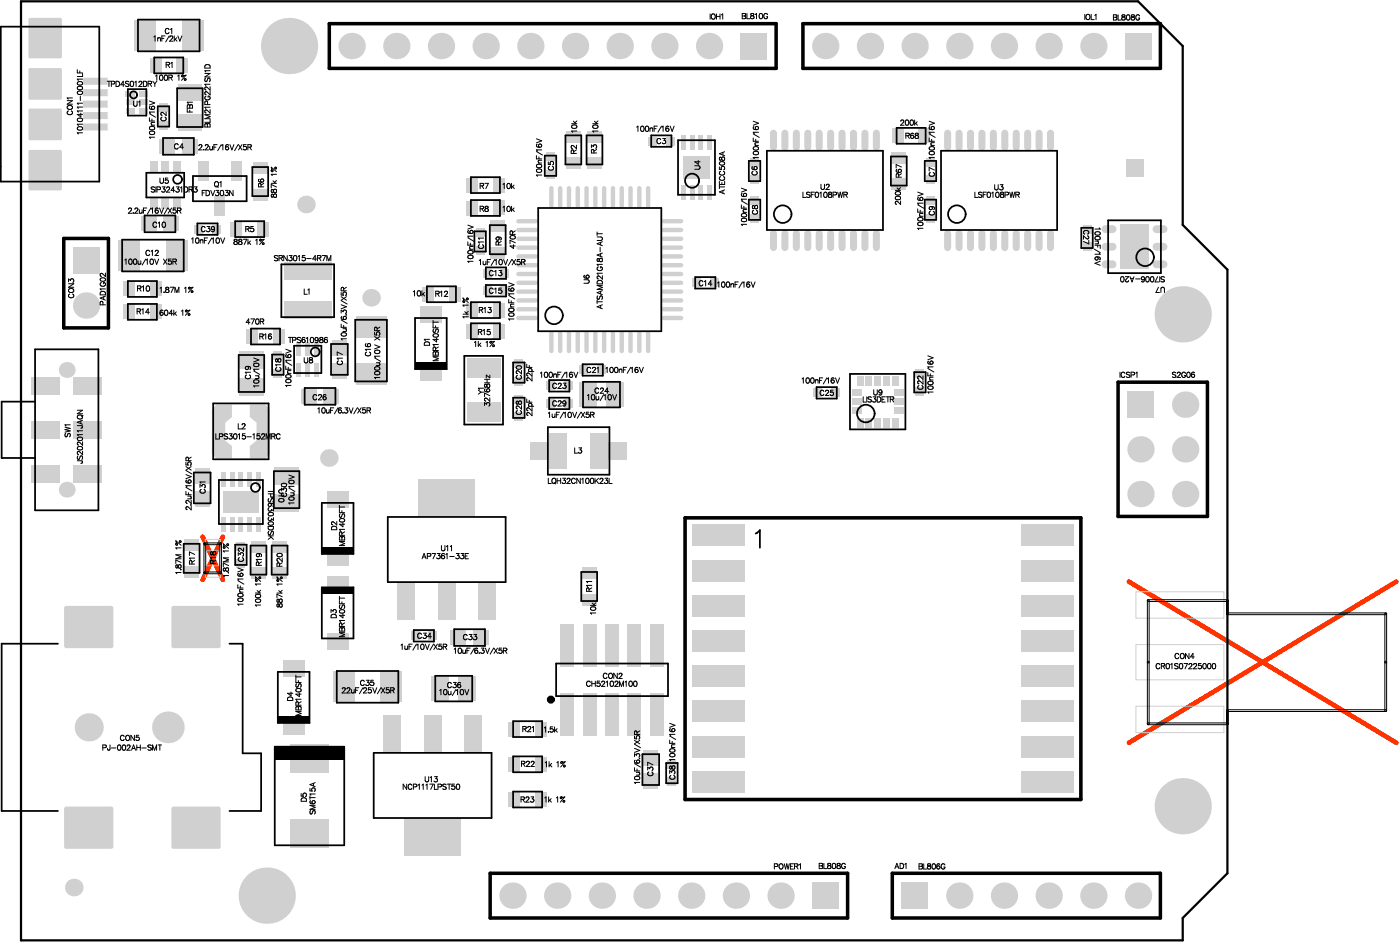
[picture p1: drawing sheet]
<svg xmlns="http://www.w3.org/2000/svg" width="132mm" height="89mm" viewBox="0 0 132 89" stroke-linecap="round" stroke-linejoin="round" font-family="sans-serif">
<path d="M19.1 50.7l2 4.1M21.1 50.7l-2 4.1M106.7 54.9l25.2 15.3M131.9 54.9l-25.2 15.3" fill="none" stroke="#f30" stroke-width=".42"/>
<path d="M2 .1h105.5l4.3 4.2v16.9l4.2 4.3v57l-4.2 4.2v2.1h-109.8z" fill="none" stroke="#000" stroke-width=".21"/>
<g fill="#d0d0d0">
<path d="M20.4 38.2h1.5v1.2l-.6 .5v1.7l.6 .5v1.2h-1.5l-.4-.4v-4.2z"/>
<path d="M23.6 38.2h1.5l.4 .5v4.2l-.4 .4h-1.5v-1.2l.6-.5v-1.7l-.6-.5z"/>
<path d="M50.1 41.8h3.3v1.6h-3.3z"/>
<path d="M55.9 41.8h3.3v1.6h-3.3z"/>
<circle cx="22.8" cy="47.4" r=".33"/>
<circle cx="24" cy="46.8" r=".33"/>
<circle cx="21.5" cy="46.8" r=".33"/>
<circle cx="21.5" cy="48" r=".33"/>
<circle cx="24" cy="48" r=".33"/>
<circle cx="6.3" cy="46.2" r=".75"/>
<circle cx="6.3" cy="34.9" r=".75"/>
<circle cx="8.4" cy="68.7" r="1.33"/>
<circle cx="8.1" cy="28.9" r="1.25"/>
<circle cx="15.9" cy="68.7" r="1.5"/>
<circle cx="37.5" cy="4.3" r="1.25"/>
<circle cx="33.2" cy="4.3" r="1.25"/>
<circle cx="48.4" cy="84.6" r="1.25"/>
<circle cx="45.9" cy="4.3" r="1.25"/>
<circle cx="50.1" cy="4.3" r="1.25"/>
<circle cx="56.9" cy="84.6" r="1.25"/>
<circle cx="61.1" cy="84.6" r="1.25"/>
<circle cx="65.3" cy="84.6" r="1.25"/>
<circle cx="58.6" cy="4.3" r="1.25"/>
<circle cx="62.8" cy="4.3" r="1.25"/>
<circle cx="69.5" cy="84.6" r="1.25"/>
<circle cx="73.8" cy="84.6" r="1.25"/>
<circle cx="78" cy="4.3" r="1.25"/>
<circle cx="90.6" cy="84.6" r="1.25"/>
<circle cx="86.4" cy="4.3" r="1.25"/>
<circle cx="90.6" cy="4.3" r="1.25"/>
<circle cx="103.3" cy="84.6" r="1.25"/>
<circle cx="99.1" cy="84.6" r="1.25"/>
<circle cx="99.1" cy="4.3" r="1.25"/>
<circle cx="103.3" cy="4.3" r="1.25"/>
<circle cx="112" cy="42.4" r="1.25"/>
<circle cx="112" cy="46.7" r="1.25"/>
<circle cx="111.8" cy="29.7" r="2.66"/>
<circle cx="112" cy="38.2" r="1.25"/>
<circle cx="111.8" cy="76.1" r="2.66"/>
<circle cx="52.7" cy="84.6" r="1.25"/>
<circle cx="25.2" cy="84.6" r="2.66"/>
<circle cx="41.7" cy="4.3" r="1.25"/>
<circle cx="54.3" cy="4.3" r="1.25"/>
<circle cx="27.3" cy="4.3" r="2.66"/>
<circle cx="94.9" cy="84.6" r="1.25"/>
<circle cx="107.5" cy="84.6" r="1.25"/>
<circle cx="107.8" cy="42.4" r="1.25"/>
<circle cx="107.8" cy="46.7" r="1.25"/>
<circle cx="82.2" cy="4.3" r="1.25"/>
<circle cx="94.9" cy="4.3" r="1.25"/>
<circle cx="67" cy="4.3" r="1.25"/>
</g>
<g fill="#d0d0d0">
<path d="M76.7 83.3h2.5v2.5h-2.5z" fill-rule="evenodd"/>
<path d="M70 3.1h2.5v2.5h-2.5z" fill-rule="evenodd"/>
<path d="M85.2 83.3h2.5v2.5h-2.5z" fill-rule="evenodd"/>
<path d="M6.9 23.4h2.5v2.5h-2.5z" fill-rule="evenodd"/>
<path d="M106.3 3.1h2.5v2.5h-2.5z" fill-rule="evenodd"/>
<path d="M106.5 37h2.5v2.5h-2.5z" fill-rule="evenodd"/>
<path d="M11.7 28.7h1v1.5h-1z" fill-rule="evenodd"/>
<path d="M11.7 26.6h1v1.4h-1z" fill-rule="evenodd"/>
<path d="M11.9 8.6h.8v.5h-.8z" fill-rule="evenodd"/>
<path d="M11.9 9.4h.8v.5h-.8z" fill-rule="evenodd"/>
<path d="M11.9 10.3h.8v.4h-.8z" fill-rule="evenodd"/>
<path d="M13.2 10.3h.8v.4h-.8z" fill-rule="evenodd"/>
<path d="M13.2 9.4h.8v.5h-.8z" fill-rule="evenodd"/>
<path d="M13.2 8.6h.8v.5h-.8z" fill-rule="evenodd"/>
<path d="M12.7 1.9h2v2.9h-2z" fill-rule="evenodd"/>
<path d="M15.4 20.4h1.5v1.4h-1.5z" fill-rule="evenodd"/>
<path d="M16.4 18.6h.6v1.1h-.6z" fill-rule="evenodd"/>
<path d="M15.3 18.6h.6v1.1h-.6z" fill-rule="evenodd"/>
<path d="M15.3 15.2h.6v1.1h-.6z" fill-rule="evenodd"/>
<path d="M16.4 15.2h.6v1.1h-.6z" fill-rule="evenodd"/>
<path d="M15 13.1h1.5v1.4h-1.5z" fill-rule="evenodd"/>
<path d="M15 9.8h.9v.8h-.9z" fill-rule="evenodd"/>
<path d="M16.7 5.5h1v1.4h-1z" fill-rule="evenodd"/>
</g>
<path d="M19.4 53.4h1.4v1.1h-1.4zM19.4 50.9h1.4v1.1h-1.4z" fill="none" stroke="#d0d0d0" stroke-width=".09"/>
<g fill="#d0d0d0">
<path d="M18.4 46.4h1.4v1.5h-1.4z" fill-rule="evenodd"/>
<path d="M18.7 15.3h1v1.8h-1z" fill-rule="evenodd"/>
<path d="M22.3 52.8h.9v.8h-.9z" fill-rule="evenodd"/>
<path d="M22.3 51.2h.9v.8h-.9z" fill-rule="evenodd"/>
<path d="M21.8 15.3h1v1.8h-1z" fill-rule="evenodd"/>
<path d="M25.7 53.6h1.4v1.1h-1.4z" fill-rule="evenodd"/>
<path d="M25.7 51.1h1.4v1.1h-1.4z" fill-rule="evenodd"/>
<path d="M25.9 46.7h2.3v1.7h-2.3z" fill-rule="evenodd"/>
<path d="M25.8 33.2h.9v.8h-.9z" fill-rule="evenodd"/>
<path d="M28.4 36.7h1.5v1.4h-1.5z" fill-rule="evenodd"/>
<path d="M29.7 32.4h.4v1.2h-.4z" fill-rule="evenodd"/>
<path d="M28.8 32.4h.5v1.2h-.5z" fill-rule="evenodd"/>
<path d="M38.8 59.6h.8v.9h-.8z" fill-rule="evenodd"/>
<path d="M40.5 59.6h.8v.9h-.8z" fill-rule="evenodd"/>
<path d="M39.7 29h2v1.5h-2z" fill-rule="evenodd"/>
<path d="M39.9 27.1h1.1v1.4h-1.1z" fill-rule="evenodd"/>
<path d="M42.5 59.5h1.5v1.4h-1.5z" fill-rule="evenodd"/>
<path d="M44.1 30.6h1.1v1.4h-1.1z" fill-rule="evenodd"/>
<path d="M42.4 27.1h1.1v1.4h-1.1z" fill-rule="evenodd"/>
<path d="M44.1 18.9h1.1v1.5h-1.1z" fill-rule="evenodd"/>
<path d="M44.1 16.8h1.1v1.4h-1.1z" fill-rule="evenodd"/>
<path d="M46.6 30.6h1.1v1.4h-1.1z" fill-rule="evenodd"/>
<path d="M47.3 27h.8v.9h-.8z" fill-rule="evenodd"/>
<path d="M45.6 27h.9v.9h-.9z" fill-rule="evenodd"/>
<path d="M47.3 25.4h.8v.8h-.8z" fill-rule="evenodd"/>
<path d="M45.6 25.4h.9v.8h-.9z" fill-rule="evenodd"/>
<path d="M46.3 23.3h1.4v1.1h-1.4z" fill-rule="evenodd"/>
<path d="M46.6 18.9h1.1v1.5h-1.1z" fill-rule="evenodd"/>
<path d="M46.3 20.9h1.4v1h-1.4z" fill-rule="evenodd"/>
<path d="M46.6 16.8h1.1v1.4h-1.1z" fill-rule="evenodd"/>
<path d="M48.6 38.9h.8v.9h-.8z" fill-rule="evenodd"/>
<path d="M48.6 35.6h.8v.8h-.8z" fill-rule="evenodd"/>
<path d="M48.6 37.3h.8v.8h-.8z" fill-rule="evenodd"/>
<path d="M48.6 33.9h.8v.9h-.8z" fill-rule="evenodd"/>
</g>
<path d="M49 30h1.6M49 29.2h1.6M49 28.4h1.6M49 27.5h1.6M49 26.7h1.6M49 25.9h1.6M49 25h1.6M49 24.2h1.6M49 23.4h1.6M49 22.6h1.6M49 21.7h1.6M49 20.9h1.6" fill="none" stroke="#d0d0d0" stroke-width=".42"/>
<g fill="#d0d0d0">
<path d="M53.3 36h.8v.9h-.8z" fill-rule="evenodd"/>
<path d="M53.3 37.7h.8v.8h-.8z" fill-rule="evenodd"/>
<path d="M53.5 12.4h1.4v1.1h-1.4z" fill-rule="evenodd"/>
<path d="M56.4 34.5h.9v.9h-.9z" fill-rule="evenodd"/>
<path d="M55.5 12.4h1.4v1.1h-1.4z" fill-rule="evenodd"/>
<path d="M63.1 73.4h.8v.9h-.8z" fill-rule="evenodd"/>
<path d="M63.1 71.8h.8v.8h-.8z" fill-rule="evenodd"/>
</g>
<path d="M62.7 29.2h1.7M62.7 30h1.7M62.7 25.9h1.7M62.7 26.7h1.7M62.7 27.5h1.7M62.7 28.4h1.7M62.7 22.6h1.7M62.7 23.4h1.7M62.7 24.2h1.7M62.7 25h1.7M62.7 20.9h1.7M62.7 21.7h1.7" fill="none" stroke="#d0d0d0" stroke-width=".42"/>
<g fill="#d0d0d0">
<path d="M62.9 12.9h.8v.8h-.8z" fill-rule="evenodd"/>
<path d="M64.4 12.8h.4v1.3h-.4z" fill-rule="evenodd"/>
<path d="M67.1 26.3h.8v.8h-.8z" fill-rule="evenodd"/>
<path d="M66 12.8h.4v1.3h-.4z" fill-rule="evenodd"/>
<path d="M66.9 12.8h.4v1.3h-.4z" fill-rule="evenodd"/>
<path d="M70.9 20.2h.8v.9h-.8z" fill-rule="evenodd"/>
<path d="M70.9 16.6h.8v.8h-.8z" fill-rule="evenodd"/>
</g>
<path d="M73.1 12.6v1.3M74.2 12.6v1.3" fill="none" stroke="#d0d0d0" stroke-width=".66"/>
<path d="M76.9 36.7h.8v.8h-.8z" fill-rule="evenodd" fill="#d0d0d0"/>
<path d="M76.3 12.6v1.3M77.4 12.6v1.3M78.5 12.6v1.3" fill="none" stroke="#d0d0d0" stroke-width=".66"/>
<g fill="#d0d0d0">
<path d="M81 39.5h.6v.9h-.6z" fill-rule="evenodd"/>
<path d="M80.5 37.6h.9v.6h-.9z" fill-rule="evenodd"/>
<path d="M80.5 36.8h.9v.6h-.9z" fill-rule="evenodd"/>
<path d="M81 35.5h.6v.9h-.6z" fill-rule="evenodd"/>
</g>
<path d="M79.6 12.6v1.3M80.7 12.6v1.3M81.7 12.6v1.3" fill="none" stroke="#d0d0d0" stroke-width=".66"/>
<g fill="#d0d0d0">
<path d="M84.3 39.5h.6v.9h-.6z" fill-rule="evenodd"/>
<path d="M83.5 39.5h.6v.9h-.6z" fill-rule="evenodd"/>
<path d="M82.6 39.5h.6v.9h-.6z" fill-rule="evenodd"/>
<path d="M82.6 35.5h.6v.9h-.6z" fill-rule="evenodd"/>
<path d="M83.5 35.5h.6v.9h-.6z" fill-rule="evenodd"/>
<path d="M84.3 35.5h.6v.9h-.6z" fill-rule="evenodd"/>
<path d="M84.5 36.8h.9v.6h-.9z" fill-rule="evenodd"/>
<path d="M84.5 37.6h.9v.6h-.9z" fill-rule="evenodd"/>
<path d="M84.2 16.9h1.4v1h-1.4z" fill-rule="evenodd"/>
</g>
<path d="M82.8 12.6v1.3" fill="none" stroke="#d0d0d0" stroke-width=".66"/>
<g fill="#d0d0d0">
<path d="M84.3 12.1h1.1v1.4h-1.1z" fill-rule="evenodd"/>
<path d="M86.5 36.5h.8v.9h-.8z" fill-rule="evenodd"/>
<path d="M87.5 20.2h.8v.9h-.8z" fill-rule="evenodd"/>
<path d="M87.5 16.6h.8v.8h-.8z" fill-rule="evenodd"/>
<path d="M86.8 12.1h1.1v1.4h-1.1z" fill-rule="evenodd"/>
</g>
<path d="M89.5 12.6v1.3M90.6 12.6v1.3M91.7 12.6v1.3M93.9 12.6v1.3M94.9 12.6v1.3M97.1 12.6v1.3M98.2 12.6v1.3" fill="none" stroke="#d0d0d0" stroke-width=".66"/>
<path d="M104.5 23.3h.6" fill="none" stroke="#d0d0d0" stroke-width=".75"/>
<g fill="#d0d0d0">
<path d="M15 11.4h.9v.8h-.9z" fill-rule="evenodd"/>
<path d="M18.4 44.3h1.4v1.5h-1.4z" fill-rule="evenodd"/>
<path d="M20.1 39.1h1.1v3.4h-1.1z" fill-rule="evenodd"/>
<path d="M20.9 44.7h.4v1.3h-.4z" fill-rule="evenodd"/>
<path d="M20.9 48.8h.4v1.4h-.4z" fill-rule="evenodd"/>
<path d="M18.4 21.2h.8v.9h-.8z" fill-rule="evenodd"/>
<path d="M20 21.2h.9v.9h-.9z" fill-rule="evenodd"/>
<path d="M20.3 18.5h1v1.9h-1z" fill-rule="evenodd"/>
<path d="M22.5 44.7h.5v1.3h-.5z" fill-rule="evenodd"/>
<path d="M21.7 44.7h.5v1.3h-.5z" fill-rule="evenodd"/>
<path d="M23.4 44.7h.4v1.3h-.4z" fill-rule="evenodd"/>
<path d="M24.2 44.7h.5v1.3h-.5z" fill-rule="evenodd"/>
<path d="M24.2 48.8h.5v1.4h-.5z" fill-rule="evenodd"/>
<path d="M23.4 48.8h.4v1.4h-.4z" fill-rule="evenodd"/>
<path d="M21.7 48.8h.5v1.4h-.5z" fill-rule="evenodd"/>
<path d="M22.5 48.8h.5v1.4h-.5z" fill-rule="evenodd"/>
<path d="M23.3 31.1h1.1v1.4h-1.1z" fill-rule="evenodd"/>
<path d="M21.8 20.9h1.1v1.4h-1.1z" fill-rule="evenodd"/>
<path d="M25.9 44.1h2.3v1.7h-2.3z" fill-rule="evenodd"/>
<path d="M25.8 34.9h.9v.8h-.9z" fill-rule="evenodd"/>
<path d="M25.8 31.1h1.1v1.4h-1.1z" fill-rule="evenodd"/>
<path d="M29.7 34.3h.4v1.2h-.4z" fill-rule="evenodd"/>
<path d="M28.8 34.3h.5v1.2h-.5z" fill-rule="evenodd"/>
<path d="M36.2 67.5h1.7v3.6h-1.7z" fill-rule="evenodd"/>
<path d="M40.1 67.5h1.6v3.6h-1.6z" fill-rule="evenodd"/>
<path d="M39.7 34.4h2v1.5h-2z" fill-rule="evenodd"/>
<path d="M44.1 28.6h1.1v1.4h-1.1z" fill-rule="evenodd"/>
<path d="M45.2 55h1.7v3.6h-1.7z" fill-rule="evenodd"/>
<path d="M46.6 28.6h1.1v1.4h-1.1z" fill-rule="evenodd"/>
<path d="M50.6 74.8h1v1.4h-1z" fill-rule="evenodd"/>
<path d="M50.6 71.5h1v1.4h-1z" fill-rule="evenodd"/>
<path d="M50.6 68.2h1v1.4h-1z" fill-rule="evenodd"/>
<path d="M53 65.5h1.2v3.9h-1.2z" fill-rule="evenodd"/>
<path d="M53 59h1.2v4h-1.2z" fill-rule="evenodd"/>
<path d="M51.9 40.9h1.7v3.4h-1.7z" fill-rule="evenodd"/>
</g>
<path d="M52.9 31.5v1.7M53.8 31.5v1.7M54.6 31.5v1.7" fill="none" stroke="#d0d0d0" stroke-width=".42"/>
<path d="M53.5 14.9h1.4v1h-1.4z" fill-rule="evenodd" fill="#d0d0d0"/>
<path d="M52.9 17.8v1.6M53.8 17.8v1.6M54.6 17.8v1.6" fill="none" stroke="#d0d0d0" stroke-width=".42"/>
<g fill="#d0d0d0">
<path d="M57.2 65.5h1.3v3.9h-1.3z" fill-rule="evenodd"/>
<path d="M57.2 59h1.3v4h-1.3z" fill-rule="evenodd"/>
<path d="M55.8 40.9h1.6v3.4h-1.6z" fill-rule="evenodd"/>
</g>
<path d="M56.3 31.5v1.7M57.1 31.5v1.7M57.9 31.5v1.7" fill="none" stroke="#d0d0d0" stroke-width=".42"/>
<path d="M55.5 14.9h1.4v1h-1.4z" fill-rule="evenodd" fill="#d0d0d0"/>
<path d="M56.3 17.8v1.6M57.1 17.8v1.6M57.9 17.8v1.6" fill="none" stroke="#d0d0d0" stroke-width=".42"/>
<g fill="#d0d0d0">
<path d="M59.3 65.5h1.3v3.9h-1.3z" fill-rule="evenodd"/>
<path d="M59.3 59h1.3v4h-1.3z" fill-rule="evenodd"/>
</g>
<path d="M59.6 17.8v1.6M60.4 17.8v1.6M61.2 17.8v1.6M59.6 31.5v1.7M60.4 31.5v1.7M61.2 31.5v1.7" fill="none" stroke="#d0d0d0" stroke-width=".42"/>
<g fill="#d0d0d0">
<path d="M64.4 17.6h.4v1.3h-.4z" fill-rule="evenodd"/>
<path d="M66 17.6h.4v1.3h-.4z" fill-rule="evenodd"/>
<path d="M66.9 17.6h.4v1.3h-.4z" fill-rule="evenodd"/>
<path d="M70.9 18.6h.8v.8h-.8z" fill-rule="evenodd"/>
<path d="M70.9 14.9h.8v.8h-.8z" fill-rule="evenodd"/>
<path d="M80.5 38.5h.9v.6h-.9z" fill-rule="evenodd"/>
<path d="M84.5 38.5h.9v.6h-.9z" fill-rule="evenodd"/>
<path d="M84.2 14.4h1.4v1h-1.4z" fill-rule="evenodd"/>
<path d="M86.5 34.9h.8v.8h-.8z" fill-rule="evenodd"/>
<path d="M87.5 18.6h.8v.8h-.8z" fill-rule="evenodd"/>
<path d="M87.5 14.9h.8v.8h-.8z" fill-rule="evenodd"/>
</g>
<path d="M104.5 25h.6M104.5 21.6h.6" fill="none" stroke="#d0d0d0" stroke-width=".75"/>
<g fill="#d0d0d0">
<path d="M15.7 22.7h2v2.9h-2z" fill-rule="evenodd"/>
<path d="M36 63.4h2v2.9h-2z" fill-rule="evenodd"/>
<path d="M43.3 63.9h1.7v2.3h-1.7z" fill-rule="evenodd"/>
</g>
<g fill="none" stroke="#d0d0d0" stroke-width=".66">
<path d="M73.1 22.1v1.3M74.2 22.1v1.3M76.3 22.1v1.3M77.4 22.1v1.3M78.5 22.1v1.3M79.6 22.1v1.3M80.7 22.1v1.3M81.7 22.1v1.3M82.8 22.1v1.3M89.5 22.1v1.3M90.6 22.1v1.3M91.7 22.1v1.3"/>
<path d="M93.9 22.1v1.3M94.9 22.1v1.3M97.1 22.1v1.3M98.2 22.1v1.3"/>
</g>
<g fill="#d0d0d0">
<path d="M3 43.9h2.6v1.7h-2.6z" fill-rule="evenodd"/>
<path d="M7 43.9h2.6v1.7h-2.6z" fill-rule="evenodd"/>
<path d="M3 39.8h2.6v1.6h-2.6z" fill-rule="evenodd"/>
<path d="M7 39.8h2.6v1.6h-2.6z" fill-rule="evenodd"/>
<path d="M3 35.6h2.6v1.7h-2.6z" fill-rule="evenodd"/>
<path d="M7 35.6h2.6v1.7h-2.6z" fill-rule="evenodd"/>
<path d="M7.9 10.6h2.2l.1 .6h-2.3z" fill-rule="evenodd"/>
<path d="M7.9 9.5h2.2l.1 .6-2.3 .1z" fill-rule="evenodd"/>
<path d="M7.9 7.3h2.2l.1 .7h-2.3z" fill-rule="evenodd"/>
<path d="M23.7 53.6h1.4v1.1h-1.4z" fill-rule="evenodd"/>
<path d="M17.4 53.4h1.4v1.1h-1.4z" fill-rule="evenodd"/>
<path d="M23.7 51.1h1.4v1.1h-1.4z" fill-rule="evenodd"/>
<path d="M17.4 50.9h1.4v1.1h-1.4z" fill-rule="evenodd"/>
<path d="M21.1 46.4h3.3v2h-3.3z" fill-rule="evenodd"/>
<path d="M22.6 35.7h2.3v1.7h-2.3z" fill-rule="evenodd"/>
<path d="M22.6 33.2h2.3v1.6h-2.3z" fill-rule="evenodd"/>
<path d="M14.2 28.7h1v1.5h-1z" fill-rule="evenodd"/>
<path d="M14.2 26.6h1v1.4h-1z" fill-rule="evenodd"/>
<path d="M13.3 20.4h1.5v1.4h-1.5z" fill-rule="evenodd"/>
<path d="M14.2 18.6h.7v1.1h-.7z" fill-rule="evenodd"/>
<path d="M23.9 15.4h1.4v1h-1.4z" fill-rule="evenodd"/>
<path d="M14.2 15.2h.7v1.1h-.7z" fill-rule="evenodd"/>
<path d="M17.2 13.1h1.5v1.4h-1.5z" fill-rule="evenodd"/>
<path d="M14.2 5.5h1v1.4h-1z" fill-rule="evenodd"/>
<path d="M17.2 1.9h2v2.9h-2z" fill-rule="evenodd"/>
<path d="M30.9 59.9h2v1.5h-2z" fill-rule="evenodd"/>
<path d="M30.9 46.4h2v1.5h-2z" fill-rule="evenodd"/>
<path d="M30.6 36.7h1.5v1.4h-1.5z" fill-rule="evenodd"/>
<path d="M31.4 32.1h1.4v1.5h-1.4z" fill-rule="evenodd"/>
<path d="M28 32.4h.5v1.2h-.5z" fill-rule="evenodd"/>
<path d="M33.6 29.9h2.9v2h-2.9z" fill-rule="evenodd"/>
<path d="M44.7 59.5h1.5v1.4h-1.5z" fill-rule="evenodd"/>
<path d="M51.6 36h.8v.9h-.8z" fill-rule="evenodd"/>
<path d="M51.6 37.7h.8v.8h-.8z" fill-rule="evenodd"/>
<path d="M45 23.2h.8v.9h-.8z" fill-rule="evenodd"/>
<path d="M51.6 16.1h.8v.8h-.8z" fill-rule="evenodd"/>
<path d="M60.8 73h1.4v1.5h-1.4z" fill-rule="evenodd"/>
<path d="M60.8 70.9h1.4v1.5h-1.4z" fill-rule="evenodd"/>
<path d="M55 56.1h1.4v1.1h-1.4z" fill-rule="evenodd"/>
<path d="M55 53.6h1.4v1.1h-1.4z" fill-rule="evenodd"/>
<path d="M54.7 36.1h1.7v2.3h-1.7z" fill-rule="evenodd"/>
<path d="M57.3 36.1h1.7v2.3h-1.7z" fill-rule="evenodd"/>
<path d="M54.8 34.5h.8v.9h-.8z" fill-rule="evenodd"/>
<path d="M65.4 26.3h.8v.8h-.8z" fill-rule="evenodd"/>
<path d="M61.2 12.9h.9v.8h-.9z" fill-rule="evenodd"/>
<path d="M65.2 12.8h.4v1.3h-.4z" fill-rule="evenodd"/>
<path d="M78.5 36.7h.9v.8h-.9z" fill-rule="evenodd"/>
</g>
<circle cx="31.1" cy="43.3" r=".83" fill="#d0d0d0"/>
<path d="M75.2 12.6v1.3" fill="none" stroke="#d0d0d0" stroke-width=".66"/>
<g fill="#d0d0d0">
<path d="M81.8 39.5h.6v.9h-.6z" fill-rule="evenodd"/>
<path d="M81.8 35.5h.6v.9h-.6z" fill-rule="evenodd"/>
</g>
<path d="M92.8 12.6v1.3" fill="none" stroke="#d0d0d0" stroke-width=".66"/>
<g fill="#d0d0d0">
<path d="M96.5 72.9h5v1.9h-5z" fill-rule="evenodd"/>
<path d="M96.5 69.5h5v2h-5z" fill-rule="evenodd"/>
<path d="M96.5 66.2h5v2h-5z" fill-rule="evenodd"/>
<path d="M96.5 62.9h5v2h-5z" fill-rule="evenodd"/>
<path d="M96.5 59.6h5v1.9h-5z" fill-rule="evenodd"/>
<path d="M96.5 56.2h5v2h-5z" fill-rule="evenodd"/>
<path d="M96.5 52.9h5v2h-5z" fill-rule="evenodd"/>
<path d="M96.5 49.6h5v2h-5z" fill-rule="evenodd"/>
<path d="M102.3 22.9h.8v.8h-.8z" fill-rule="evenodd"/>
</g>
<path d="M96 12.6v1.3M99.3 12.6v1.3" fill="none" stroke="#d0d0d0" stroke-width=".66"/>
<path d="M109.3 23.3h.6" fill="none" stroke="#d0d0d0" stroke-width=".75"/>
<g fill="#d0d0d0">
<path d="M10.5 57.2v.2zM10.5 57.2l.2 .2h-.2z"/>
<path d="M6.1 57.4h.2zM6.1 57.3l.2-.1v.2h-.2z"/>
<path d="M6.3 61v.2zM6.1 61h.2v.2z"/>
<path d="M10.5 61h.2zM10.5 61h.2l-.2 .2z"/>
<path d="M2.7 10.4h.1zM2.7 10.3h.1v.1h-.1z"/>
<path d="M2.8 13.1v.1zM2.7 13.1h.1v.1z"/>
<path d="M5.7 13.1h.1zM5.7 13.1h.1l-.1 .1z"/>
<path d="M5.7 10.3v.1zM5.7 10.3l.1 .1h-.1z"/>
<path d="M2.7 14.3h.1zM2.7 14.2h.1v.1h-.1z"/>
<path d="M2.8 17.8v.2zM2.7 17.8h.1v.2z"/>
<path d="M5.7 17.8h.1zM5.7 17.8h.1l-.1 .2z"/>
<path d="M5.7 14.2v.1zM5.7 14.2l.1 .1h-.1z"/>
<path d="M5.7 5.4h.1zM5.7 5.4h.1l-.1 .1z"/>
<path d="M5.7 1.7v.1zM5.7 1.7l.1 .1h-.1z"/>
<path d="M2.7 1.8h.1zM2.7 1.7h.1v.1h-.1z"/>
<path d="M2.8 5.4v.1zM2.7 5.4h.1v.1z"/>
<path d="M5.7 9.3h.1zM5.7 9.3h.1v.1h-.1z"/>
<path d="M5.7 6.4v.2zM5.7 6.4l.1 .2h-.1z"/>
<path d="M2.7 6.6h.1zM2.7 6.5l.1-.1v.2h-.1z"/>
<path d="M2.8 9.3v.1zM2.7 9.3h.1v.1z"/>
<path d="M20.7 57.2v.2zM20.7 57.2l.2 .2h-.2z"/>
<path d="M16.2 57.4h.2zM16.3 57.3l.1-.1v.2h-.2z"/>
<path d="M16.4 61v.2zM16.2 61h.2v.2z"/>
<path d="M20.7 61h.2zM20.7 61h.2l-.2 .2z"/>
<circle cx="7" cy="83.8" r=".83"/>
<circle cx="35.1" cy="28.1" r=".83"/>
<circle cx="28.9" cy="19.3" r=".83"/>
</g>
<g fill="#d0d0d0">
<path d="M6.3 57.2h4.2l.2 .2v3.6l-.2 .2h-4.2l-.2-.2v-3.6z" fill-rule="evenodd"/>
<path d="M2.8 10.3h2.9l.1 .1v2.7l-.1 .1h-2.9l-.1-.1v-2.7z" fill-rule="evenodd"/>
<path d="M2.8 14.2h2.9l.1 .1v3.5l-.1 .2h-2.9l-.1-.2v-3.5z" fill-rule="evenodd"/>
<path d="M7.9 11.7h2.2l.1 .6h-2.3z" fill-rule="evenodd"/>
<path d="M2.8 1.7h2.9l.1 .1v3.6l-.1 .1h-2.9l-.1-.1v-3.6z" fill-rule="evenodd"/>
<path d="M2.8 6.4h2.9l.1 .2v2.7l-.1 .1h-2.9l-.1-.1v-2.7z" fill-rule="evenodd"/>
<path d="M7.9 8.4h2.2l.1 .7h-2.3z" fill-rule="evenodd"/>
<path d="M16.2 57.4l.2-.2h4.3l.2 .2v3.6l-.2 .2h-4.3l-.2-.2z" fill-rule="evenodd"/>
<path d="M24.3 39.1h1.1v3.4h-1.1z" fill-rule="evenodd"/>
<path d="M16.8 10.8h2.3v1.6h-2.3z" fill-rule="evenodd"/>
<path d="M24.3 20.9h1.1v1.4h-1.1z" fill-rule="evenodd"/>
<path d="M23.9 17.9h1.4v1h-1.4z" fill-rule="evenodd"/>
<path d="M16.8 8h2.3v1.5h-2.3z" fill-rule="evenodd"/>
<path d="M26.7 67.8h2.1v1.5h-2.1z" fill-rule="evenodd"/>
<path d="M27.4 70.3h3.7v2.7h-3.7z" fill-rule="evenodd"/>
<path d="M26.7 62.4h2.1v1.5h-2.1z" fill-rule="evenodd"/>
<path d="M30.9 54.4h2v1.5h-2z" fill-rule="evenodd"/>
<path d="M30.9 51.9h2v1.5h-2z" fill-rule="evenodd"/>
<path d="M37.6 55h1.6v3.6h-1.6z" fill-rule="evenodd"/>
<path d="M31.4 34.3h1.4v1.5h-1.4z" fill-rule="evenodd"/>
<path d="M33.6 34.4h2.9v2h-2.9z" fill-rule="evenodd"/>
<path d="M26.8 24.8h4.5v1.7h-4.5z" fill-rule="evenodd"/>
<path d="M26.8 28.5h4.5v1.6h-4.5z" fill-rule="evenodd"/>
<path d="M28 34.3h.5v1.2h-.5z" fill-rule="evenodd"/>
<path d="M48.1 74.8h1.1v1.4h-1.1z" fill-rule="evenodd"/>
<path d="M48.1 71.5h1.1v1.4h-1.1z" fill-rule="evenodd"/>
<path d="M48.1 68.2h1.1v1.4h-1.1z" fill-rule="evenodd"/>
<path d="M43.9 67.5h1.6v3.6h-1.6z" fill-rule="evenodd"/>
<path d="M41.4 55h1.6v3.6h-1.6z" fill-rule="evenodd"/>
<path d="M44.1 38h3.2v1.8h-3.2z" fill-rule="evenodd"/>
</g>
<path d="M52.1 31.5v1.7" fill="none" stroke="#d0d0d0" stroke-width=".42"/>
<g fill="#d0d0d0">
<path d="M44.1 33.9h3.2v1.8h-3.2z" fill-rule="evenodd"/>
<path d="M51.6 14.4h.8v.8h-.8z" fill-rule="evenodd"/>
</g>
<path d="M52.1 17.8v1.6" fill="none" stroke="#d0d0d0" stroke-width=".42"/>
<g fill="#d0d0d0">
<path d="M45 21.6h.8v.8h-.8z" fill-rule="evenodd"/>
<path d="M61.4 65.5h1.3v3.9h-1.3z" fill-rule="evenodd"/>
<path d="M55.1 65.5h1.3v3.9h-1.3z" fill-rule="evenodd"/>
<path d="M61.4 59h1.3v4h-1.3z" fill-rule="evenodd"/>
<path d="M55.1 59h1.3v4h-1.3z" fill-rule="evenodd"/>
</g>
<path d="M55.4 17.8v1.6M58.8 17.8v1.6M55.4 31.5v1.7M58.8 31.5v1.7" fill="none" stroke="#d0d0d0" stroke-width=".42"/>
<g fill="#d0d0d0">
<path d="M65.2 17.6h.4v1.3h-.4z" fill-rule="evenodd"/>
<path d="M64.6 14.7h2.5v2.2h-2.5z" fill-rule="evenodd"/>
<path d="M102.3 21.2h.8v.9h-.8z" fill-rule="evenodd"/>
</g>
<path d="M109.3 25h.6M109.3 21.6h.6" fill="none" stroke="#d0d0d0" stroke-width=".75"/>
<g fill="#d0d0d0">
<path d="M6.3 76.2h4.2l.2 .2v3.6l-.2 .2h-4.2l-.2-.2v-3.6z" fill-rule="evenodd"/>
<path d="M16.2 76.4l.2-.2h4.3l.2 .2v3.6l-.2 .2h-4.3l-.2-.2z" fill-rule="evenodd"/>
<path d="M31.5 63.4h2v2.9h-2z" fill-rule="evenodd"/>
<path d="M27.4 77.3h3.7v2.7h-3.7z" fill-rule="evenodd"/>
<path d="M40.8 63.9h1.6v2.3h-1.6z" fill-rule="evenodd"/>
</g>
<g fill="#d0d0d0">
<path d="M10.5 76.2v.2zM10.5 76.2l.2 .2h-.2z"/>
<path d="M6.1 76.4h.2zM6.1 76.2h.2v.2h-.2z"/>
<path d="M6.3 80v.2zM6.1 80h.2v.2z"/>
<path d="M10.5 80h.2zM10.5 80h.2l-.2 .2z"/>
<path d="M20.7 76.2v.2zM20.7 76.2l.2 .2h-.2z"/>
<path d="M16.2 76.4h.2zM16.3 76.2h.1v.2h-.2z"/>
<path d="M16.4 80v.2zM16.2 80h.2v.2z"/>
<path d="M20.7 80h.2zM20.7 80h.2l-.2 .2z"/>
</g>
<path d="M75.2 22.1v1.3M92.8 22.1v1.3M96 22.1v1.3M99.3 22.1v1.3" fill="none" stroke="#d0d0d0" stroke-width=".66"/>
<g fill="#d0d0d0">
<path d="M65.4 72.9h5v1.9h-5z" fill-rule="evenodd"/>
<path d="M65.4 69.5h5v2h-5z" fill-rule="evenodd"/>
<path d="M65.4 66.2h5v2h-5z" fill-rule="evenodd"/>
<path d="M65.4 62.9h5v2h-5z" fill-rule="evenodd"/>
<path d="M65.4 59.6h5v1.9h-5z" fill-rule="evenodd"/>
<path d="M65.4 56.2h5v2h-5z" fill-rule="evenodd"/>
<path d="M65.4 52.9h5v2h-5z" fill-rule="evenodd"/>
<path d="M65.4 49.6h5v2h-5z" fill-rule="evenodd"/>
<path d="M39.6 45.3h5.3v3.5h-5.3z" fill-rule="evenodd"/>
<path d="M106.4 15h1.6v1.7h-1.6z" fill-rule="evenodd"/>
<path d="M38.2 77.3h5.3v3.5h-5.3z" fill-rule="evenodd"/>
<path d="M11.2 22.7h2v2.9h-2z" fill-rule="evenodd"/>
<path d="M105.9 21.2h2.6v4.2h-2.6z" fill-rule="evenodd"/>
</g>
<path d="M107.3 55.9h8.4v2.5h-8.4zM107.3 66.7h8.4v2.5h-8.4zM107.3 60.9h8.4v3.3h-8.4z" fill="none" stroke="#d0d0d0" stroke-width=".09"/>
<g fill="none" stroke="#000" stroke-width=".17">
<path d="M.1 2.5h9.3v14.7h-9.3zM12.1 8.4h1.7v2.5h-1.7zM13 1.9h5.9v2.9h-5.9zM13.8 16.3h3.6v2.3h-3.6zM14.6 5.4h2.7v1.5h-2.7zM14.9 10h1.1v2h-1.1zM15.4 13h2.9v1.6h-2.9zM16.7 8.3h2.4v3.7h-2.4zM18.2 16.6h5.1v2.4h-5.1zM23.8 15.8h1.5v2.7h-1.5zM44.5 16.7h2.7v1.5h-2.7zM44.5 18.9h2.7v1.5h-2.7z"/>
<path d="M50.9 19.6h11.6v11.7h-11.6zM51.5 14.7h1.1v1.9h-1.1zM53.4 12.8h1.5v2.7h-1.5zM55.4 12.8h1.5v2.7h-1.5zM61.5 12.8h1.9v1.1h-1.9zM64.1 13.2h3.5v5.2h-3.5zM70.8 15.2h1v1.9h-1zM70.8 18.9h1v1.9h-1zM72.5 14.2h10.9v7.5h-10.9zM84.2 14.8h1.5v2.7h-1.5zM84.7 12.1h2.8v1.5h-2.8zM87.4 18.9h1.1v1.9h-1.1z"/>
<path d="M87.4 15.2h1.1v1.9h-1.1zM88.9 14.2h11v7.5h-11zM3.3 37.9h-3.1v5.4h3.1M3.3 33h6v15.2h-6zM11.5 22.6h5.9v3h-5.9zM12.1 26.5h2.7v1.5h-2.7zM12.1 28.7h2.7v1.5h-2.7zM13.7 20.4h2.9v1.5h-2.9zM18.6 21.1h2v1.1h-2zM20.1 38.1h5.3v5.3h-5.3zM22.2 20.9h2.8v1.5h-2.8zM22.6 33.5h2.4v3.5h-2.4z"/>
<path d="M23.7 31h2.8v1.5h-2.8zM25.7 33.5h1.1v1.9h-1.1zM26.6 25h5v5h-5zM27.8 32.7h2.6v2.5h-2.6zM28.8 36.6h2.9v1.6h-2.9zM31.3 32.5h1.6v2.9h-1.6zM33.6 30.2h3v5.8h-3zM39.2 30h3v4.9h-3zM40.3 27h2.8v1.5h-2.8zM43.9 33.6h3.6v6.5h-3.6zM44.5 28.5h2.7v1.5h-2.7zM44.5 30.5h2.7v1.5h-2.7z"/>
<path d="M44.8 21.8h1.1v2h-1.1zM45.9 26.9h1.9v1.1h-1.9zM45.9 25.3h1.9v1h-1.9zM46.3 21.3h1.5v2.7h-1.5zM48.5 34.2h1.1v1.9h-1.1zM48.5 37.6h1.1v1.9h-1.1zM51.9 35.9h1.9v1.1h-1.9zM51.9 37.6h1.9v1h-1.9zM55.1 34.4h1.9v1.1h-1.9zM55.1 36.1h3.5v2.4h-3.5zM65.7 26.2h1.9v1.1h-1.9zM77.2 36.6h1.9v1h-1.9z"/>
<path d="M80.3 35.3h5.3v5.3h-5.3zM86.4 35.1h1.1v2h-1.1zM102.2 21.5h1.1v1.9h-1.1zM104.7 20.8h5v5h-5zM17.4 51.4h1.5v2.7h-1.5zM18.3 44.6h1.6v2.9h-1.6zM20.7 45.3h4.1v4.2h-4.1zM22.2 51.4h1.1v2h-1.1zM23.7 51.5h1.5v2.8h-1.5zM25.7 51.5h1.5v2.8h-1.5zM25.9 44.5h2.4v3.5h-2.4zM30.4 47.5h3v4.8h-3z"/>
<path d="M30.4 55.5h3v4.8h-3zM36.6 48.8h11.2v6.2h-11.2zM39.1 59.5h1.9v1.1h-1.9zM42.9 59.4h2.9v1.6h-2.9zM51.8 40.3h5.8v4.5h-5.8zM54.9 54h1.5v2.8h-1.5zM71.4 50.4l.4-.3v1.6M5.5 60.8h-5.3v15.8h5.3M21.7 60.8h1.2v10.3h1.8v5.5h-3M26 70.5h6.5v9.3h-6.5zM26.3 63.5h2.9v4.8h-2.9zM31.8 63.4h5.8v3h-5.8z"/>
<path d="M35.3 71.1h11.2v6.2h-11.2zM41.1 63.8h3.5v2.4h-3.5zM48.5 68.1h2.7v1.5h-2.7zM48.5 71.4h2.7v1.5h-2.7zM48.5 74.8h2.7v1.5h-2.7zM52.6 62.7h10.5v3h-10.5zM60.7 71.2h1.6v2.9h-1.6zM62.9 72.1h1.1v1.9h-1.1z"/>
<circle cx="12.6" cy="9" r=".33"/>
<circle cx="16.8" cy="16.9" r=".42"/>
<circle cx="65.4" cy="17.1" r=".67"/>
<circle cx="29.8" cy="33.2" r=".42"/>
<circle cx="52.4" cy="29.8" r=".83"/>
<circle cx="74" cy="20.2" r=".83"/>
<circle cx="81.8" cy="39.1" r=".83"/>
<circle cx="90.4" cy="20.2" r=".83"/>
<circle cx="108.2" cy="24.3" r=".83"/>
<circle cx="24.1" cy="46" r=".42"/>
</g>
<g fill="none" stroke="#000" stroke-width=".09">
<path d="M6.3 9.5h.5l-.5 .3h.5M6.4 10a.24 .24 0 0 1 .3 0 .24 .24 0 0 1 .1 .2 .23 .23 0 0 1-.3 .1 .23 .23 0 0 1-.1-.3zM6.5 10.5a.18 .18 0 0 0-.2 .2 .18 .18 0 0 0 .2 .1h.2a.18 .18 0 0 0 .1-.1 .18 .18 0 0 0-.1-.2M6.8 9.3h-.5l.1 .1M7.3 6.6v.3h.5M7.3 7.8a.25 .25 0 0 1 .3-.1 .25 .25 0 0 1 .2 .3 .25 .25 0 0 1-.3 .1 .25 .25 0 0 1-.2-.3zM7.3 8.2a.25 .25 0 0 1 .3-.1 .25 .25 0 0 1 .2 .3 .25 .25 0 0 1-.3 .1 .25 .25 0 0 1-.2-.3zM7.3 8.7a.25 .25 0 0 1 .3-.1 .25 .25 0 0 1 .2 .3 .25 .25 0 0 1-.3 .1 .25 .25 0 0 1-.2-.3zM7.3 11.2a.25 .25 0 0 1 .3-.1 .25 .25 0 0 1 .2 .3 .25 .25 0 0 1-.3 .1 .25 .25 0 0 1-.2-.3zM7.3 12a.25 .25 0 0 1 .3-.1 .25 .25 0 0 1 .2 .3 .25 .25 0 0 1-.3 .1 .25 .25 0 0 1-.2-.3zM7.5 6.7v.2M7.6 9.1v.4"/>
<path d="M7.6 10.7v.3l-.3-.2h.5M7.8 6.9v.3h-.5M7.8 7.5h-.5l.1 .1M7.8 12.5h-.5l.1 .2M7.8 11.7h-.5l.1 .2M7.8 10.5h-.5l.1 .1M7.8 10.1h-.5l.1 .1M7.8 9.7h-.5l.1 .2M10.1 7.7h.4M10.3 7.7v.5M10.5 7.9h.3v-.2h-.3v.5M11 7.7h.1a.27 .27 0 0 1 .2 .2 .27 .27 0 0 1-.2 .3h-.1z"/>
<path d="M11.8 8h-.4l.2-.3v.5M12.1 19.8l.1-.2 .2 .1-.3 .4h.4M12.2 7.7h-.1h-.2v.2l.3 .1v.1l-.1 .1-.2-.1M12.4 7.7a.23 .23 0 0 1 .2 .2 .23 .23 0 0 1-.2 .2l-.1-.1zM12.6 9.5v.4l.2 .1h.1l.1-.5M12.7 7.8l.2-.1v.5M12.7 19.8l.1-.2 .2 .1-.3 .4h.4M13.1 9.6l.1-.1v.5M13.2 19.8v.3l.2-.1M13.4 7.7h-.2l-.1 .1M13.4 7.7h.1M13.4 7.7v.2l-.3 .3h.3"/>
<path d="M13.4 19.8v.3M13.6 7.7h.1a.27 .27 0 0 1 .2 .2 .27 .27 0 0 1-.2 .3h-.1zM13.6 19.9h.2M13.9 19.6h-.3v.5M14 7.9h.3v-.2h-.3v.5M14.1 11.1v.3h.5M14.1 10.7l.6 .4M14.1 9.5l.5 .2-.5 .2M14.1 12a.25 .25 0 0 1 .3-.1 .25 .25 0 0 1 .2 .3 .25 .25 0 0 1-.3 .1 .25 .25 0 0 1-.2-.3zM14.1 12.5a.25 .25 0 0 1 .3-.1 .25 .25 0 0 1 .2 .2 .25 .25 0 0 1-.3 .1 .25 .25 0 0 1-.2-.2zM14.2 7.9l.1 .3M14.2 10l-.1 .3h.4"/>
<path d="M14.3 19.6l-.4 .6M14.3 11.8h.3M14.3 19.7l.1-.1v.5M14.4 11.2v.2M14.4 7.7l.2 .2M14.5 3.5l.2-.1v.5M14.6 17.7l-.1-.1-.2 .1 .3 .3-.1 .1h-.2M14.6 13h-.5l.1 .1M14.6 11.6h-.3l.1 .2M14.6 10.6h-.5l.1 .1M14.6 7.9v.3M14.7 7.2l.1-.1v.5"/>
<path d="M14.7 17.6v.5M14.8 7.7l-.2 .2M14.8 17.9h.3v-.2l-.3-.1v.5M14.9 3.6v.3M14.9 3.7l.2-.1 .1 .3M14.9 19.7h-.2v.3M15.1 19.6l.2 .5 .2-.5M15.1 16.8v.4l.2 .1 .1-.1v-.4M15.1 7.1a.23 .23 0 0 1 .3 .2 .23 .23 0 0 1-.3 .3v-.2zM15.3 3.6h.2M15.3 11.1a.18 .18 0 0 0-.1 .2 .18 .18 0 0 0 .2 .1h.1a.18 .18 0 0 0 .2-.1 .18 .18 0 0 0-.1-.2M15.3 17.6h.3l-.2 .2a.18 .18 0 0 1 .2 .3 .17 .17 0 0 1-.3 0"/>
<path d="M15.6 7.1a.23 .23 0 0 1 .2 .2 .23 .23 0 0 1-.2 .3l-.1-.2zM15.6 3.4h-.3v.5M15.7 10.6v.3l-.4-.3-.1 .2 .1 .1M15.7 6.1h.3v-.2h-.3v.5M15.7 17.8l.1-.2 .2 .1-.3 .4h.4M15.9 19.6l-.4 .6M15.9 6.1l.1 .3M15.9 16.8h-.3v.2a.18 .18 0 0 1 .3 0 .18 .18 0 0 1-.1 .3 .18 .18 0 0 1-.2-.1M15.9 19.6l.3 .5M16 7.3h.2l.1-.2h-.3v.5M16 2.8a.18 .18 0 0 0-.2-.1 .18 .18 0 0 0-.2 .2v.1a.18 .18 0 0 0 .2 .2 .18 .18 0 0 0 .2-.1M16 3.4l-.3 .6"/>
<path d="M16 3.5l.1-.1 .2 .1-.3 .4h.4M16.1 2.8l.1-.1v.5M16.1 7.3l.2 .3M16.1 6l.2-.1v.5M16.2 19.6l-.3 .5M16.5 3.4v.5M16.5 18h-.3l.2-.4v.5M16.6 3.7l.1 .2M16.6 19.6h-.2v.3a.18 .18 0 0 1 .2 0 .18 .18 0 0 1 0 .2 .18 .18 0 0 1-.3-.1M16.7 17.6h.2l-.1 .2a.17 .17 0 0 1 .1 .3 .17 .17 0 0 1-.3 0M16.7 3.6l-.2 .2M16.8 7.2l.1-.1v.5"/>
<path d="M16.8 3.4l.2 .5 .2-.5M16.8 13.7a.18 .18 0 0 0-.2-.1 .18 .18 0 0 0-.1 .2v.1a.18 .18 0 0 0 .1 .2 .18 .18 0 0 0 .2-.1M16.9 19.9l.2 .2M17.1 17.7l.1-.1v.5M17.1 19.7l-.3-.1v.5M17.1 19.7h.1M17.1 19.7v.2h-.3M17.3 7.1h.3l-.4 .5M17.3 13.9h-.3l.2-.3v.5M17.4 17.6h.2a.27 .27 0 0 1 .2 .3 .27 .27 0 0 1-.2 .2h-.2zM17.7 10.3v.3h.5M17.7 9.9h.2v.1l.1-.1h.1l.1 .3h-.5z"/>
<path d="M17.9 17.9h.2l.1-.2-.3-.1v.5M17.9 10v.2M17.9 10.4v.2M18 17.9l.2 .2M18.2 9.7h-.5l.1 .1M18.4 17.6h.2l-.1 .2a.17 .17 0 0 1 .1 .3 .17 .17 0 0 1-.3 0M18.8 13.8l.1-.1 .2 .1-.3 .4h.3M19.1 18.2h.2M19.2 14.1h.1M19.4 6.9h.5l-.5 .4h.5M19.4 6.2a.28 .28 0 0 1 .5 .1v.1h-.5zM19.4 13.8l.1-.1 .2 .1-.3 .4h.3"/>
<path d="M19.4 18h-.3v.5M19.4 7.4v.1v.2l.3-.3 .2 .1-.1 .2M19.5 18h.1a.27 .27 0 0 1 .2 .2 .27 .27 0 0 1-.2 .3h-.1zM19.5 9.1a.18 .18 0 0 0-.1 .2 .18 .18 0 0 0 .1 .1h.2a.18 .18 0 0 0 .2-.1 .18 .18 0 0 0-.2-.2v.1M19.5 11.7h-.1v.3h.5l-.1-.3h-.1l-.1 .1M19.5 11.7h.1M19.6 11.7v.1M19.6 11.8v.2M19.6 9.9v-.3h-.2v.3h.5M19.8 13.8v.3h.3M19.9 10.4v.3l-.4-.3-.1 .2 .1 .1M19.9 8.6v.4l-.4-.3-.1 .1 .1 .1"/>
<path d="M19.9 8.2v.3l-.4-.3-.1 .2 .1 .1M19.9 10.8h-.5l.5 .2-.5 .2h.5M19.9 11.3v.3h-.5M19.9 10.1h-.5l.1 .1M19.9 8h-.5l.1 .1M19.9 6.7h-.5l.1 .1M19.9 18l.2 .5 .2-.5M20.1 13.8v.4M20.2 13.9h.2M20.3 17.2a.21 .21 0 0 1 .3 .1 .21 .21 0 0 1 0 .2 .21 .21 0 0 1-.3 0zM20.4 18h.3l-.2 .2a.17 .17 0 0 1 .1 .2 .17 .17 0 0 1-.2 0M20.5 17.6l.1 .1"/>
<path d="M20.5 13.7h-.3v.5M20.8 17.2h.1v.4M20.9 18a.23 .23 0 0 1 .2 .2 .23 .23 0 0 1-.2 .3l-.1-.2zM20.9 13.7l-.3 .5M20.9 13.8l.2-.1v.5M21.3 18h.3l-.2 .2a.17 .17 0 0 1 .1 .2 .17 .17 0 0 1-.3 0M21.6 13.7h-.2l-.1 .3M21.7 13.7l.2 .5 .2-.5M22 18v.5l-.3-.5v.5M22.5 13.7l-.3 .5M22.5 13.7l.4 .5M22.9 13.7l-.4 .5"/>
<path d="M23.3 13.7h-.3v.2a.18 .18 0 0 1 .3 0 .18 .18 0 0 1-.1 .2 .18 .18 0 0 1-.2 0M23.4 13.9h.3v-.2h-.3v.5M23.6 13.9l.2 .3M24.5 16.9l-.1 .2 .4 .1M24.7 17.6l-.1-.2-.1-.1-.1 .3h.5M24.9 17.3l-.2 .2M25.6 17.3h.5M25.6 16.1v-.3l.5 .4M25.7 18.4v.2h.1a.2 .2 0 0 1 .1-.2 .2 .2 0 0 1 .2 0v.2a.2 .2 0 0 1-.2 0 .2 .2 0 0 1-.1-.2zM25.7 17.9v.3h.1a.2 .2 0 0 1 .1-.3 .2 .2 0 0 1 .2 0v.2l-.1 .1-.1-.1-.1-.2zM25.8 17.1l.2 .2M26.1 17.7l-.5-.3v.4"/>
<path d="M26.1 17.1l-.2 .1M26.1 16.5h-.5l.1 .1M45.4 17.6l.3-.1v-.1l-.3-.1v.5M45.4 19.7h.3v-.2h-.3v.5M45.5 19.7l.2 .3M45.5 17.6l.2 .2M45.8 17.3h.3l-.2 .5M45.9 19.5v.1a.2 .2 0 0 1 .2 .1 .2 .2 0 0 1 0 .3h-.2a.2 .2 0 0 1 0-.3 .2 .2 0 0 1 .2-.1v-.1zM47.5 19.6l.1-.1v.5M47.5 17.4l.1-.1v.5M48 17.3a.23 .23 0 0 1 .2 .3 .23 .23 0 0 1-.2 .2l-.1-.2zM48 19.5a.23 .23 0 0 1 .2 .2 .23 .23 0 0 1-.2 .3l-.1-.2z"/>
<path d="M48.3 17.3v.5M48.3 19.5v.5M48.4 19.8l.2 .2M48.4 17.6l.2 .2M48.6 19.6l-.3 .3M48.6 17.5l-.3 .2M50.7 14.7v.3h.5M50.7 14.3l.6 .3M50.7 13.1l.5 .2-.5 .2M50.7 16a.25 .25 0 0 1 .3-.1 .25 .25 0 0 1 .2 .3 .25 .25 0 0 1-.3 .1 .25 .25 0 0 1-.2-.3zM50.7 15.6a.25 .25 0 0 1 .3-.1 .25 .25 0 0 1 .2 .3 .25 .25 0 0 1-.3 .1 .25 .25 0 0 1-.2-.3zM50.8 13.6l-.1 .2 .3 .1"/>
<path d="M50.9 15.4h.3M50.9 14.8v.2M51.2 16.5h-.5l.1 .2M51.2 15.1l-.3 .1 .1 .2M51.2 14.2h-.5l.1 .1M51.8 15.3v.2l.2 .1a.18 .18 0 0 1 0-.3 .18 .18 0 0 1 .3 0 .18 .18 0 0 1-.1 .3M51.9 15.7a.18 .18 0 0 0-.1 .2 .18 .18 0 0 0 .2 .2h.1a.18 .18 0 0 0 .2-.2 .18 .18 0 0 0-.1-.2M54 11.7h.5M54 11.9a.25 .25 0 0 1 .3-.1 .25 .25 0 0 1 .2 .3 .25 .25 0 0 1-.3 .1 .25 .25 0 0 1-.2-.3zM54.2 11.4l.2 .3M54.2 14.5v-.3h-.2v.3h.5M54.5 13.7v.3l-.4-.3-.1 .2 .1 .1"/>
<path d="M54.5 14.2l-.3 .1M54.5 12.4h-.5l.1 .1M54.5 11.4l-.2 .2M55.9 14v-.3l.2 .1a.17 .17 0 0 1 .2-.1 .17 .17 0 0 1 0 .3M56 11.7h.5M56 11.9a.25 .25 0 0 1 .3-.1 .25 .25 0 0 1 .2 .3 .25 .25 0 0 1-.3 .1 .25 .25 0 0 1-.2-.3zM56.1 14.4v-.2l-.2-.1v.3h.5M56.2 11.4l.2 .3M56.4 14.1l-.3 .2M56.5 12.4h-.5l.1 .1M56.5 11.4l-.2 .2M60.2 12l.1-.1v.5"/>
<path d="M60.6 11.9a.23 .23 0 0 1 .3 .3 .23 .23 0 0 1-.3 .2l-.1-.2zM61 11.9a.23 .23 0 0 1 .3 .3 .23 .23 0 0 1-.3 .2v-.2zM61.4 12.1v.3M61.4 12.2l.3-.1v.3M61.8 12.2h.2M62.1 11.9h-.3v.5M62.4 13.2a.18 .18 0 0 0-.2-.1 .18 .18 0 0 0-.1 .2v.1a.18 .18 0 0 0 .1 .2 .18 .18 0 0 0 .2-.1M62.5 11.9l-.3 .6M62.5 12l.2-.1v.5M62.6 13.1h.3l-.2 .2a.17 .17 0 0 1 .2 .2 .17 .17 0 0 1-.3 0M62.9 12.2l.1 .2M63 12.4h.1"/>
<path d="M63 12.1h.1M63 12.1l-.1 .1M63.1 12.1l.1 .1-.1 .2M63.2 12l-.2-.1-.1 .3M63.3 11.9l.2 .5 .2-.5M65.6 15.7h.4l.1 .1v.2h-.5M66 15.2v.3l-.4-.2h.5M67.1 1.3v.5M67.7 1.3v.5M67.7 1.6h.3M68 17.7h.5M68 15.8v.2h.2a.18 .18 0 0 1 0-.2 .18 .18 0 0 1 .2 0 .18 .18 0 0 1 0 .2"/>
<path d="M68 17.1v.3h.5v-.3M68 17.5v.3M68 14.9v.2h.1a.2 .2 0 0 1 .1-.2 .2 .2 0 0 1 .3 0v.1l-.1 .2-.2-.1-.1-.2zM68 15.3a.25 .25 0 0 1 .3-.1 .25 .25 0 0 1 .2 .3 .25 .25 0 0 1-.4 .1 .25 .25 0 0 1-.1-.3zM68 1.3v.5M68.1 16.2a.18 .18 0 0 0-.1 .2 .18 .18 0 0 0 .2 .1h.1a.18 .18 0 0 0 .2-.1 .18 .18 0 0 0-.1-.2M68.1 16.7a.18 .18 0 0 0-.1 .2 .18 .18 0 0 0 .2 .1h.1a.18 .18 0 0 0 .2-.1 .18 .18 0 0 0-.1-.2M68.2 1.4l.1-.1v.5M68.2 17.2v.2M68.3 14.4v.2M68.3 18v.2M68.5 17.9l-.5 .2 .5 .2"/>
<path d="M68.5 14.3l-.5 .2 .5 .2M70.1 19.4v.3h.5M70.1 19l.5 .3M70.1 17.8l.5 .2-.5 .1M70.1 18.3v.2l.3 .1M70.1 1.3h.3v.2l.1 .1-.1 .1-.3 .1zM70.1 1.5h.3M70.3 19.5v.2M70.6 19.8h-.4l.1 .3M70.6 18.8h-.5v.1M70.6 1.3v.5h.3M71 1.3v.1l.3 .2a.17 .17 0 0 1-.2 .2 .17 .17 0 0 1-.2-.2l.3-.2v-.1z"/>
<path d="M71.1 19.4v.3h.2a.2 .2 0 0 1 0-.2 .2 .2 0 0 1 .3-.1v.2l-.1 .1h-.2v-.3zM71.1 15.7v.3h.3M71.2 16.2a.18 .18 0 0 0-.1 .2 .18 .18 0 0 0 .1 .1h.2a.18 .18 0 0 0 .2-.1 .18 .18 0 0 0-.2-.2M71.2 13v.3h.5M71.2 12.6l.5 .4M71.2 11.4l.5 .2-.5 .2M71.2 14.4a.25 .25 0 0 1 .3-.1 .25 .25 0 0 1 .2 .3 .25 .25 0 0 1-.4 0 .25 .25 0 0 1-.1-.2zM71.2 13.9a.25 .25 0 0 1 .3-.1 .25 .25 0 0 1 .2 .3 .25 .25 0 0 1-.4 .1 .25 .25 0 0 1-.1-.3zM71.2 19.9a.18 .18 0 0 0-.1 .2 .18 .18 0 0 0 .2 .1h.1a.18 .18 0 0 0 .2-.1 .18 .18 0 0 0-.1-.2M71.2 12v.2h.3M71.3 13.7h.4M71.4 1.4l.1-.1v.5"/>
<path d="M71.4 12.1h.1M71.4 12.1l.1 .1M71.4 13.2v.1M71.5 11.9h.1M71.5 11.9l-.1 .2M71.5 11.9l.2 .2M71.7 14.9h-.5l.1 .1M71.7 12.1h.1M71.7 13.5h-.3v.2M71.7 12.5h-.5l.1 .1M71.7 12.1l-.2 .1M71.8 1.3a.23 .23 0 0 1 .3 .2 .23 .23 0 0 1-.3 .2l-.1-.1z"/>
<path d="M72.5 1.4a.18 .18 0 0 0-.2-.1 .18 .18 0 0 0-.1 .2v.1a.18 .18 0 0 0 .2 .2 .18 .18 0 0 0 .1-.2h-.1M75.9 18.1v.5h.3M76.5 18.2l-.1-.1-.2 .1 .1 .1 .2 .2v.1h-.1h-.2M76.7 18.4h.1M77 18.1h-.3v.5M77.1 18.2a.23 .23 0 0 1 .3 .2 .23 .23 0 0 1-.3 .2l-.1-.2zM77.5 18.2l.1-.1v.5M77.6 17.4v.4l.1 .1 .2-.1v-.4M77.9 18.2a.23 .23 0 0 1 .3 .2 .23 .23 0 0 1-.3 .2l-.1-.2zM78.1 17.5l.1-.1 .2 .1-.4 .4h.4M78.3 18.2v.1l.3 .2a.17 .17 0 0 1-.2 .2 .17 .17 0 0 1-.1-.2l.3-.2v-.1zM78.7 18.4h.3v-.2l-.3-.1v.5"/>
<path d="M79.2 18.1l.1 .5 .1-.5 .1 .5 .1-.5M79.7 18.4h.3v-.2l-.3-.1v.5M79.9 18.4l.2 .2M84.6 18h.5M84.6 18.2a.25 .25 0 0 1 .3-.1 .25 .25 0 0 1 .2 .3 .25 .25 0 0 1-.3 0 .25 .25 0 0 1-.2-.2zM84.6 18.6a.25 .25 0 0 1 .3-.1 .25 .25 0 0 1 .2 .3 .25 .25 0 0 1-.3 .1 .25 .25 0 0 1-.2-.3zM84.7 16.5v.2h.5M84.7 16.4v.1M84.7 16.4l.2 .1v.2M84.8 16l-.1 .2 .3 .1M84.8 17.7l.2 .3M84.9 16.1l.1-.1 .2 .1"/>
<path d="M84.9 16.1h.1M84.9 16.1l.1 .2M85.1 19v.3l-.4-.3-.1 .2 .1 .1M85.1 17.7l-.2 .2M85.1 11.5l.1-.2 .2 .1-.3 .4h.3M85.2 15.8l-.5-.3v.4M85.2 16.4l-.3 .2M85.2 16.1l-.2 .2M85.2 16.1h.1M85.6 12.8h.3v-.2h-.3v.5M85.6 11.4a.23 .23 0 0 1 .3 .2 .23 .23 0 0 1-.3 .2l-.1-.2zM85.8 12.8l.1 .3"/>
<path d="M86.1 11.4a.23 .23 0 0 1 .2 .2 .23 .23 0 0 1-.2 .2l-.1-.2zM86.3 12.6h-.2l-.1 .3M86.4 11.3v.5M86.5 12.6v.1l.3 .2a.17 .17 0 0 1-.2 .2 .17 .17 0 0 1-.1-.2l.3-.2-.1-.1zM86.5 11.6l.2 .2M86.7 11.5l-.3 .2M86.7 19.7v.3h.5M86.7 19.3l.6 .4M86.7 18.1l.5 .2-.5 .2M86.8 18.7l-.1 .2h.4M87 19.8v.2M87.2 19.2h-.5l.1 .1"/>
<path d="M87.8 13v.3h.5M87.8 12.6l.6 .4M87.8 11.4l.5 .2-.5 .2M87.8 13.9a.25 .25 0 0 1 .3-.1 .25 .25 0 0 1 .2 .3 .25 .25 0 0 1-.3 .1 .25 .25 0 0 1-.2-.3zM87.8 14.4a.25 .25 0 0 1 .3-.1 .25 .25 0 0 1 .2 .3 .25 .25 0 0 1-.3 0 .25 .25 0 0 1-.2-.2zM87.9 12l-.1 .2h.3M87.9 20a.18 .18 0 0 0-.1 .2 .18 .18 0 0 0 .2 .1h.1a.18 .18 0 0 0 .2-.1 .18 .18 0 0 0-.1-.2M87.9 16.3a.18 .18 0 0 0-.1 .2 .18 .18 0 0 0 .2 .2h.1a.18 .18 0 0 0 .2-.2 .18 .18 0 0 0-.1-.2M88 13.7h.3M88 19.5l.3 .1-.1 .2M88 12.1l.1-.2 .2 .2M88 12.1h.1"/>
<path d="M88 12.1l.1 .1M88 13.2v.1M88.3 14.9h-.5l.1 .1M88.3 13.5h-.3l.1 .2M88.3 12.5h-.5l.1 .1M88.3 16.1l-.5-.3v.4M88.3 12.1h.1M88.3 12.1l-.2 .1M92.1 18.1v.5h.3M92.8 18.2l-.1-.1-.2 .1v.1l.3 .2v.1h-.1h-.2M92.9 18.4h.2M93.2 18.1h-.3v.5"/>
<path d="M93.3 18.2a.23 .23 0 0 1 .3 .2 .23 .23 0 0 1-.3 .2v-.2zM93.7 18.2l.1-.1v.5M94 17.4v.4l.1 .1h.2v-.5M94.2 18.2a.23 .23 0 0 1 .2 .2 .23 .23 0 0 1-.2 .2l-.1-.2zM94.5 17.4h.3l-.2 .2a.18 .18 0 0 1 .2 .3 .17 .17 0 0 1-.3-.1M94.6 18.2v.1l.3 .2a.17 .17 0 0 1-.2 .2 .17 .17 0 0 1-.2-.2l.3-.2v-.1zM95 18.4h.3v-.2l-.3-.1v.5M95.4 18.1l.1 .5 .1-.5 .2 .5 .1-.5M96 18.4h.3v-.2l-.3-.1v.5M96.2 18.4l.1 .2M102.5 1.4v.5M103.1 1.4v.5h.3"/>
<path d="M103.5 1.5l.1-.1v.5M105.2 1.6h.2M105.4 1.6l.1-.1v-.1h-.3v.5h.3M105.4 1.6l.1 .1v.1M105.5 1.8v.1M105.7 1.4v.5h.2M106 1.4v.2l.3 .1a.17 .17 0 0 1-.1 .2 .17 .17 0 0 1-.2-.1l.1-.2 .2-.1v-.1zM106.3 1.8v.1M106.5 1.4a.23 .23 0 0 1 .3 .2 .23 .23 0 0 1-.3 .3l-.1-.2zM106.9 1.8v.1M106.9 1.4v.2a.2 .2 0 0 1 .3 0 .2 .2 0 0 1 0 .3l-.3-.1v-.1l.3-.2v-.1zM107.7 1.5a.18 .18 0 0 0-.2-.1 .18 .18 0 0 0-.2 .2v.1a.18 .18 0 0 0 .2 .2 .18 .18 0 0 0 .2-.2h-.1"/>
<path d="M6.5 26.6v-.2l.2 .1a.17 .17 0 0 1 .2-.1 .17 .17 0 0 1 0 .3M6.5 26.8h.5l-.5 .3h.5M6.5 27.3a.23 .23 0 0 1 .3 0 .23 .23 0 0 1 .1 .3 .24 .24 0 0 1-.3 0 .24 .24 0 0 1-.1-.3zM6.6 27.8a.18 .18 0 0 0-.1 .2 .18 .18 0 0 0 .2 .1h.1a.18 .18 0 0 0 .2-.1 .18 .18 0 0 0-.1-.2M7.3 38.7h.5l-.5 .4h.5M7.4 39.2a.24 .24 0 0 1 .3 0 .24 .24 0 0 1 .1 .3 .23 .23 0 0 1-.3 .1 .23 .23 0 0 1-.1-.4zM7.6 39.8v.2M7.8 39.7l-.5 .2 .5 .2M7.9 39.2l-.2 .2M9.5 26.3a.25 .25 0 0 1 .3-.1 .25 .25 0 0 1 .1 .3 .25 .25 0 0 1-.3 .1 .25 .25 0 0 1-.1-.3zM9.5 27.6h.4l.1 .2h-.5zM9.6 26.1h.1"/>
<path d="M9.6 26.7a.18 .18 0 0 0-.1 .2 .18 .18 0 0 0 .2 .1h.1a.18 .18 0 0 0 .2-.1 .18 .18 0 0 0-.2-.2v.1M9.7 28.8v-.3h-.2v.3h.5M9.8 28v.3M10 25.8v.3l-.4-.3-.1 .1 .1 .2M10 28l-.5 .2 .5 .1M10 27.3h-.5l.1 .1M11.8 24.6l.1-.1v.5M12.2 24.5a.23 .23 0 0 1 .3 .2 .23 .23 0 0 1-.3 .2v-.1zM12.6 20.1h.1M12.7 24.5a.23 .23 0 0 1 .2 .2 .23 .23 0 0 1-.2 .2l-.1-.1zM13 29.4h.2l.1-.2h-.3v.5M13 27.2h.3v-.1l-.3-.1v.5"/>
<path d="M13 24.6l.1 .3h.2M13.1 29.4l.2 .3M13.2 27.2l.1 .3M13.3 24.6v.4M13.4 29.3l.1-.1v.5M13.4 27.1l.2-.1v.5M13.8 24.5l-.4 .5M13.8 24.6l.1-.1v.5M13.9 27a.23 .23 0 0 1 .2 .3 .23 .23 0 0 1-.2 .2l-.1-.2zM14.1 29.5h-.3l.2-.3v.5M14.1 23.8a.18 .18 0 0 0-.2-.2 .18 .18 0 0 0-.1 .2v.1a.18 .18 0 0 0 .1 .2 .18 .18 0 0 0 .2-.1M14.2 24.5a.23 .23 0 0 1 .3 .2 .23 .23 0 0 1-.3 .2v-.1z"/>
<path d="M14.3 23.7l.1-.1v.5M14.6 24.5l.2 .5 .2-.5M14.7 23.8l.1-.2 .2 .1-.4 .4h.4M14.8 21.1a.18 .18 0 0 0-.2-.1 .18 .18 0 0 0-.1 .2v.1a.18 .18 0 0 0 .1 .2 .18 .18 0 0 0 .2-.1M14.9 21.1l.2-.1v.5M15.1 29.6l.2 .2M15.1 27.2l.1-.1v.5M15.3 29.8h.1M15.3 29.5h.1M15.3 29.5l-.2 .1M15.3 29.5l.1 .1-.1 .2M15.4 21a.23 .23 0 0 1 .2 .2 .23 .23 0 0 1-.2 .3l-.1-.2z"/>
<path d="M15.4 29.4l-.2-.1-.1 .3M15.4 24.5l.4 .5M15.5 27.6h.1M15.6 29.3a.23 .23 0 0 1 .3 .2 .23 .23 0 0 1-.3 .3l-.1-.2zM15.7 27.2v.1l.3 .2a.17 .17 0 0 1-.2 .1 .17 .17 0 0 1-.2-.1l.3-.3zM15.8 24.5l-.4 .5M15.9 24.9h.1M16.1 27.1h.3l-.2 .5M16.2 24.5h-.3v.2a.18 .18 0 0 1 .3 0 .18 .18 0 0 1 0 .2 .18 .18 0 0 1-.3 0M16.3 29.6h-.3l.2-.3v.5M16.3 24.7h.3v-.2h-.3v.5M16.4 29.3v.5"/>
<path d="M16.5 24.7l.2 .3M16.5 29.6l.2 .2M16.5 27.6v-.5l.2 .5 .2-.5v.5M16.7 29.5l-.3 .2M17.2 29.4l.1-.1v.5M17.4 27.2l.2-.1v.5M17.6 29.3h.3l-.4 .5M17.9 27.1h.3l-.4 .5M18.1 22.6l.1-.1v.5M18.5 22.5a.23 .23 0 0 1 .3 .2 .23 .23 0 0 1-.3 .2v-.1zM18.9 22.7h.3v.3M18.9 22.6v.4"/>
<path d="M19.3 22.7h.2M19.4 21.5a.18 .18 0 0 0-.2-.1 .18 .18 0 0 0-.2 .2v.1a.18 .18 0 0 0 .2 .2 .18 .18 0 0 0 .2-.1M19.6 21.4h.2l-.1 .2a.17 .17 0 0 1 .1 .2 .17 .17 0 0 1-.3 0M19.6 22.5h-.3v.5M20 22.5l-.3 .5M20 22.6l.2-.1v.5M20.3 21.6l-.1 .3-.2-.1M20.5 22.5a.23 .23 0 0 1 .2 .2 .23 .23 0 0 1-.2 .2l-.1-.1zM20.9 22.5l.1 .5 .2-.5M22.1 22.6v.2l.3 .1a.17 .17 0 0 1-.1 .2 .17 .17 0 0 1-.2-.2l.3-.2v-.1zM22.6 22.6v.2a.2 .2 0 0 1 .2 0 .2 .2 0 0 1 0 .3l-.2-.1v-.1l.3-.2-.1-.1zM23 22.6h.3l-.2 .5"/>
<path d="M23.2 21.6h.3v-.2h-.3v.5M23.3 35.4a.18 .18 0 0 0-.1 .2 .18 .18 0 0 0 .2 .2h.1a.18 .18 0 0 0 .2-.2 .18 .18 0 0 0-.1-.2M23.3 34.6l.4 .1-.1 .2M23.4 21.6l.2 .3M23.4 22.6v.5M23.5 22.9l.2 .2M23.6 30.5h-.3l.2-.4v.5M23.7 22.8l-.3 .2M23.7 35.2h-.5l.1 .1M23.7 30.1h.3l-.2 .5M23.9 21.4h-.2v.2a.18 .18 0 0 1 .3 0 .18 .18 0 0 1-.1 .3 .18 .18 0 0 1-.2-.1M24 35l.5 .4"/>
<path d="M24 33.8l.5 .2-.5 .2M24 34.4a.25 .25 0 0 1 .3-.1 .25 .25 0 0 1 .1 .3 .25 .25 0 0 1-.3 .1 .25 .25 0 0 1-.1-.3zM24 35.9a.25 .25 0 0 1 .3-.1 .25 .25 0 0 1 .1 .3 .25 .25 0 0 1-.3 .1 .25 .25 0 0 1-.1-.3zM24.1 35.5h.4M24.2 22.7l.1-.1v.5M24.2 30.1a.23 .23 0 0 1 .3 .3 .23 .23 0 0 1-.3 .2l-.1-.2zM24.4 35.5v.2l-.3 .1M24.5 36.4h-.5l.1 .2M24.5 34.9h-.5l.1 .1M24.6 31.8l.2-.1 .1-.1-.3-.1v.5M24.6 30.4l.3-.1v-.1l-.3-.1v.5M24.6 22.6h.4l-.5 .5"/>
<path d="M24.7 31.8l.2 .2M24.8 30.4l.1 .2M25 31.6l.1-.1v.5M25.6 31.6h-.2v.3M26.1 33.9v.3h.1a.2 .2 0 0 1 .1-.3 .2 .2 0 0 1 .2 0v.3a.2 .2 0 0 1-.2 0 .2 .2 0 0 1-.1-.3zM26.2 34.7a.18 .18 0 0 0-.2 .2 .18 .18 0 0 0 .2 .2h.2a.18 .18 0 0 0 .1-.2 .18 .18 0 0 0-.1-.2M26.3 24.2l-.2-.1-.2 .1 .4 .3-.2 .1h-.2M26.4 24.4l.3-.1v-.1l-.3-.1v.5M26.5 24.4l.2 .2M26.5 34.5h-.5l.1 .1M27 34.6v.3h.5M27 34.2l.6 .3"/>
<path d="M27 33l.5 .2-.5 .2M27 35.9a.25 .25 0 0 1 .3-.1 .25 .25 0 0 1 .2 .3 .25 .25 0 0 1-.3 .1 .25 .25 0 0 1-.2-.3zM27 35.5a.25 .25 0 0 1 .3-.1 .25 .25 0 0 1 .2 .2 .25 .25 0 0 1-.3 .1 .25 .25 0 0 1-.2-.2zM27.1 33.5l-.1 .2 .3 .1M27.1 24.1v.5l-.3-.5v.5M27.2 35.3h.3M27.2 34.7v.2M27.3 31.9h.3M27.3 24.1h.3l-.2 .2a.18 .18 0 0 1 .2 .3 .17 .17 0 0 1-.3-.1M27.4 31.9v.5M27.5 36.4h-.5l.1 .1M27.5 35h-.3l.1 .3"/>
<path d="M27.5 34h-.5l.1 .1M27.6 32.1h.3l.1-.2h-.4v.5M27.8 24.2a.23 .23 0 0 1 .3 .2 .23 .23 0 0 1-.3 .2l-.1-.2zM28.2 24.2l.1-.1v.5M28.4 31.9h-.1h-.2l.3 .3-.1 .2-.2-.1M28.7 33.8v.3l.2 .2 .2-.1v-.4M28.7 27.3v.5h.3M28.8 31.9h-.2l-.1 .3M28.8 24.1h-.2v.2a.18 .18 0 0 1 .2 0 .18 .18 0 0 1 0 .3 .18 .18 0 0 1-.3-.1M28.9 32l.2-.1v.5M29 24.4h.4M29.1 27.4l.1-.1v.5"/>
<path d="M29.3 33.8v.1l.2 .2a.17 .17 0 0 1-.1 .2 .17 .17 0 0 1-.2-.2l.3-.2v-.1zM29.4 31.9a.23 .23 0 0 1 .2 .2 .23 .23 0 0 1-.2 .2l-.1-.1zM29.9 31.9h.1M29.9 32.2h.1M29.9 31.9l-.1 .1 .1 .2M29.9 24.5h-.3l.2-.4v.5M29.9 31.9l.2 .1M29.9 37.4a.18 .18 0 0 0-.2-.1 .18 .18 0 0 0-.1 .2v.1a.18 .18 0 0 0 .1 .2 .18 .18 0 0 0 .2-.1M30 24.4l.3-.1v-.1l-.3-.1v.5M30 38.6l.2-.1v.5M30.1 32l-.2 .2M30.1 32l-.1 .3h-.2"/>
<path d="M30.1 37.4l.2-.1 .1 .1-.3 .4h.3M30.1 37.4h.1M30.2 24.4l.1 .2M30.2 31.9v.1a.2 .2 0 0 1 .3 .1 .2 .2 0 0 1 0 .2h-.3a.2 .2 0 0 1 .1-.2 .2 .2 0 0 1 .2-.1v-.1zM30.4 24.1h.4l-.3 .5M30.5 38.5a.23 .23 0 0 1 .2 .3 .23 .23 0 0 1-.2 .2l-.1-.2zM30.8 37.3h-.2l-.1 .3M30.8 38.7l.1 .3 .2-.1M30.9 24.6v-.5l.2 .5 .2-.5v.5M30.9 31.9h-.2l-.1 .3M31.1 38.7v.3M31.2 38.8h.2"/>
<path d="M31.5 38.5h-.3v.5M31.9 38.5l-.3 .6M32 34.1a.18 .18 0 0 0-.1 .2 .18 .18 0 0 0 .2 .1h.1a.18 .18 0 0 0 .2-.1 .18 .18 0 0 0-.2-.2M32.2 27.6v.3h.3a.18 .18 0 0 1-.1-.3 .18 .18 0 0 1 .3 .1 .18 .18 0 0 1-.1 .2M32.2 29.6v-.3l.2 .1a.17 .17 0 0 1 .3-.1 .17 .17 0 0 1-.1 .3M32.2 30.6v.3h.5M32.2 30.2l.6 .3M32.2 28.8l.5 .2-.5 .2M32.2 28.4l.6 .3M32.2 28l.5 .4M32.3 38.6l-.3-.1v.3M32.3 31.5a.25 .25 0 0 1 .3-.1 .25 .25 0 0 1 .1 .3 .25 .25 0 0 1-.3 .1 .25 .25 0 0 1-.1-.3z"/>
<path d="M32.3 29.9v.2l.3 .1M32.4 33.5l-.5-.3v.4M32.4 33.8h-.5l.1 .1M32.4 31h.3M32.4 39h.1M32.4 30h.1M32.4 30l.2 .2M32.5 27.5v-.3h-.2l-.1 .3h.5M32.5 30.7v.2M32.6 29.9l-.2 .1M32.6 29.9h.1M32.6 38.5h.3l-.2 .2a.17 .17 0 0 1 .1 .3 .17 .17 0 0 1-.3-.1"/>
<path d="M32.6 29.9l.1 .1M32.6 31l.1 .3h-.3M32.7 29.7h.1M32.7 32h-.5l.1 .1M32.7 30h.1M32.7 30l-.1 .2M32.7 28l-.5 .4M32.7 27.1l-.2 .2M33 38.5l.2 .5 .2-.5M33.8 38.5l-.4 .6M33.8 38.5l.3 .5M34.1 38.5l-.3 .5"/>
<path d="M34.5 38.5h-.2v.2a.18 .18 0 0 1 .2 0 .18 .18 0 0 1 0 .3 .18 .18 0 0 1-.3-.1M34.6 32.5l-.1 .2h.4M34.6 33.3a.18 .18 0 0 0-.1 .2 .18 .18 0 0 0 .2 .1h.1a.18 .18 0 0 0 .2-.1 .18 .18 0 0 0-.1-.2M34.9 38.8l.1 .2M35 38.5h-.3v.5M35 38.5v.1M35 38.6v.1l-.3 .1M35 33h-.5l.1 .1M35.4 31.4v.2h.2a.18 .18 0 0 1 0-.2 .18 .18 0 0 1 .3 0 .18 .18 0 0 1-.1 .3M35.4 33.8l.6 .3M35.4 32.6l.5 .2-.5 .2M35.4 31.8l.5 .3"/>
<path d="M35.4 34.7a.25 .25 0 0 1 .3-.1 .25 .25 0 0 1 .2 .3 .25 .25 0 0 1-.3 .1 .25 .25 0 0 1-.2-.3zM35.4 30.9v.3h.5M35.4 35.1a.25 .25 0 0 1 .3 0 .25 .25 0 0 1 .2 .2 .25 .25 0 0 1-.3 .1 .25 .25 0 0 1-.2-.3zM35.4 33.1a.25 .25 0 0 1 .3-.1 .25 .25 0 0 1 .2 .3 .25 .25 0 0 1-.3 .1 .25 .25 0 0 1-.2-.3zM35.4 30.9h.2v.3M35.4 30.9h.1M35.6 34.3h.3M35.8 34.3l.1 .2h-.3M35.9 35.7h-.5l.1 .1M35.9 33.6h-.5l.1 .2M35.9 31.8l-.5 .3M35.9 30.9l-.3 .2"/>
<path d="M39.1 27.6l.1-.1v.5M39.5 27.5a.23 .23 0 0 1 .3 .2 .23 .23 0 0 1-.3 .2l-.1-.2zM39.9 27.5v.5M40 27.8l.1 .2M40.1 27.6l-.2 .3M40.1 32.4a.28 .28 0 0 1 .5 0v.2h-.5zM40.6 32.1h-.5l.1 .1M40.9 30.3v.3M40.9 30.7v.3h.5M40.9 30.4h.5M40.9 33.3l.2-.1 .1 .1 .1-.1h.1v.3h-.5zM40.9 31.6a.25 .25 0 0 1 .4-.1 .25 .25 0 0 1 .1 .3 .25 .25 0 0 1-.3 .1 .25 .25 0 0 1-.2-.3z"/>
<path d="M41 31.1l-.1 .1 .1 .2h.1l.1-.3M41.2 33.1l-.1-.3h-.1l-.1 .3h.5M41.2 30.8v.2M41.2 33.3v.2M41.2 27.7h.3v-.2h-.3v.5M41.2 31.1h.2v.3M41.2 31.1h.1M41.3 31.9v.4l-.4-.2h.5M41.3 27.7l.2 .3M41.4 33.7h-.5l.5 .2-.5 .2h.5M41.4 32.8l-.2 .1M41.4 32.5h-.5l.1 .2"/>
<path d="M41.6 27.6l.1-.1v.5M42 27.6l.1-.1 .2 .1-.3 .4h.3M43.7 29.7h.5M43.7 28.5v-.4l.5 .5M43.9 29.4l.3 .3M44.2 22.8v.4h.5M44.2 22.5l.6 .3M44.2 21.3l.5 .1-.5 .2M44.2 24.2a.25 .25 0 0 1 .3-.1 .25 .25 0 0 1 .2 .3 .25 .25 0 0 1-.3 .1 .25 .25 0 0 1-.2-.3zM44.2 23.7a.25 .25 0 0 1 .3-.1 .25 .25 0 0 1 .2 .3 .25 .25 0 0 1-.3 .1 .25 .25 0 0 1-.2-.3zM44.2 29.9h-.5l.1 .1M44.2 29.4l-.1 .2"/>
<path d="M44.2 28.8h-.5l.1 .1M44.3 21.8l-.1 .2 .3 .1M44.4 23.5h.3M44.4 21.9h.1M44.4 21.9l.1 .2M44.4 23v.2M44.5 21.7l-.1 .2M44.5 21.7h.1M44.6 21.7l.1 .2M44.7 24.7h-.5l.1 .1M44.7 21.9h.1M44.7 23.3h-.3l.1 .2"/>
<path d="M44.7 22.3h-.5l.1 .1M44.7 21.9l-.2 .2M44.8 32.3l.1-.1v.5M45.2 32.2v.5M45.2 31.4l.3-.1v-.1l-.3-.1v.5M45.2 36.8l.2 .2M45.3 29.3h.3v-.2l-.3-.1v.5M45.3 24.6l.1-.1v.5M45.3 32.5l.2 .2M45.3 23.1a.18 .18 0 0 0-.1 .2 .18 .18 0 0 0 .2 .2h.1a.18 .18 0 0 0 .2-.2 .18 .18 0 0 0-.1-.2M45.4 31.4l.1 .2M45.4 32.4l-.2 .2"/>
<path d="M45.4 37l-.2 .2M45.4 37h.3M45.5 29.3l.1 .2M45.6 31.2l.2-.1v.5M45.7 24.7v.3l.2-.1M45.7 36.7h-.5l.1 .1M45.7 22.9h-.5l.1 .1M45.7 22.5h-.5l.1 .1M45.7 29.1l.1-.1v.5M45.8 36.2h.5M45.8 35.8h.5M45.8 38.3v-.3l.2 .2a.17 .17 0 0 1 .2-.1 .17 .17 0 0 1 0 .3"/>
<path d="M45.8 36.3v.3h.2a.2 .2 0 0 1 0-.3 .2 .2 0 0 1 .3 0v.3a.2 .2 0 0 1-.3-.1 .2 .2 0 0 1 0-.2zM45.9 36.7l-.1 .2 .3 .1M45.9 24.7v.3M45.9 32.3l.1-.1v.5M46 35.8v.4M46 24.7h.2M46.1 31.3a.18 .18 0 0 1 .2 0 .18 .18 0 0 1 0 .3 .18 .18 0 0 1-.3-.1M46.1 31.3h-.1M46.1 29h.3l-.1 .2a.17 .17 0 0 1 .1 .3 .17 .17 0 0 1-.3-.1M46.3 37.6v.3l-.4-.3-.1 .2 .1 .1M46.3 37.4l-.5-.3v.4M46.3 35.4v.3l-.3-.3v.3"/>
<path d="M46.3 31.1h-.2l-.1 .2M46.4 24.5h-.4v.5M46.4 32.2h.3l-.4 .5M46.6 27.3a.18 .18 0 0 0-.2-.1 .18 .18 0 0 0-.2 .2v.1a.18 .18 0 0 0 .2 .2 .18 .18 0 0 0 .2-.1M46.6 25.7a.18 .18 0 0 0-.2-.2 .18 .18 0 0 0-.2 .2v.2a.18 .18 0 0 0 .2 .1 .18 .18 0 0 0 .2-.1M46.7 25.6l.2-.1v.5M46.7 27.3l.2-.1v.5M46.7 24.5l-.3 .6M46.8 24.6l.1-.1v.5M47 22.4l.3 .1v.2M47.1 23.1v-.2l-.2-.1v.3h.5M47.2 25.5h.2l-.1 .2a.17 .17 0 0 1 .1 .3 .17 .17 0 0 1-.3 0"/>
<path d="M47.2 24.5a.23 .23 0 0 1 .3 .3 .23 .23 0 0 1-.3 .2l-.1-.2zM47.4 22.8l-.3 .2M47.4 27.2h-.2l-.1 .2a.18 .18 0 0 1 .3 0 .18 .18 0 0 1 0 .3 .18 .18 0 0 1-.3-.1M47.6 24.5l.2 .5 .2-.5M48.1 28.3v.3h.5M48.1 27.9l.5 .3M48.1 26.7l.5 .2-.5 .2M48.1 29.6a.25 .25 0 0 1 .3-.1 .25 .25 0 0 1 .1 .3 .25 .25 0 0 1-.3 .1 .25 .25 0 0 1-.1-.3zM48.1 29.2a.25 .25 0 0 1 .3-.1 .25 .25 0 0 1 .1 .3 .25 .25 0 0 1-.3 .1 .25 .25 0 0 1-.1-.3zM48.1 27.2v.2l.3 .1M48.2 22.3a.25 .25 0 0 1 .3-.1 .25 .25 0 0 1 .2 .3 .25 .25 0 0 1-.3 .1 .25 .25 0 0 1-.2-.3zM48.2 29h.4"/>
<path d="M48.3 28.4v.2M48.4 24.5l-.4 .6M48.4 24.5l.3 .5M48.4 22.1v-.2l-.2-.1v.3h.5M48.5 23.1v.4l-.3-.3h.5M48.6 27.7h-.5l.1 .2M48.6 28.7l-.3 .1v.2M48.6 30.1h-.5l.1 .1M48.7 22.9l-.5-.2v.3M48.7 21.8l-.3 .2M48.7 24.5l-.3 .5M48.8 34.6a.25 .25 0 0 1 .3-.1 .25 .25 0 0 1 .2 .3 .25 .25 0 0 1-.4 .1 .25 .25 0 0 1-.1-.3z"/>
<path d="M48.8 37.9v.3h.1a.2 .2 0 0 1 .1-.3 .2 .2 0 0 1 .3 0v.2l-.1 .1-.2-.1-.1-.2zM48.8 38.4v.1l.1 .1M48.8 38.4h.1M48.9 35.5a.18 .18 0 0 0-.1 .2 .18 .18 0 0 0 .2 .1h.1a.18 .18 0 0 0 .2-.1 .18 .18 0 0 0-.1-.2M48.9 38.8a.18 .18 0 0 0-.1 .2 .18 .18 0 0 0 .2 .1h.1a.18 .18 0 0 0 .2-.1 .18 .18 0 0 0-.1-.2M49.1 24.5h-.2v.2a.18 .18 0 0 1 .2 0 .18 .18 0 0 1 0 .3 .18 .18 0 0 1-.3-.1M49.3 35v.3l-.4-.3-.1 .2 .1 .1M49.3 38.3v.3l-.3-.2h-.2M49.3 24.7h.3v-.1l-.3-.1v.5M49.4 24.7l.2 .3M49.8 34.4v.3h.5M49.8 37.7v.3h.5"/>
<path d="M49.9 35.1h.5M49.9 38.4h.5M50 35.1a.16 .16 0 0 1 0-.2 .16 .16 0 0 1 .2 0 .16 .16 0 0 1 0 .2M50 38.4a.16 .16 0 0 1 0-.3 .16 .16 0 0 1 .2 0 .16 .16 0 0 1 0 .3M50 34.5v.2M50 37.8v.2M50.3 35.6v.4l-.4-.3-.1 .2 .1 .1M50.3 35.2v.3l-.4-.3-.1 .2 .1 .1M50.3 38.5v.3l-.4-.3-.1 .2 .1 .1M50.3 38.9v.4l-.4-.3-.1 .1 .1 .1M51.1 35.2h.1v.4M51.5 35.2a.23 .23 0 0 1 .3 .2 .23 .23 0 0 1-.3 .2l-.1-.2z"/>
<path d="M51.8 39l.1-.1v.5M51.9 35.2a.23 .23 0 0 1 .3 .2 .23 .23 0 0 1-.3 .2v-.2zM52.2 39.1v.3l.2-.1M52.3 35.4l.3-.1v.3M52.3 35.3v.3M52.4 39.1v.3M52.6 39.2h.2M52.6 36.3a.18 .18 0 0 0-.2-.1 .18 .18 0 0 0-.2 .2v.1a.18 .18 0 0 0 .2 .2 .18 .18 0 0 0 .2-.1M52.6 38a.18 .18 0 0 0-.2-.1 .18 .18 0 0 0-.2 .1v.2a.18 .18 0 0 0 .2 .2 .18 .18 0 0 0 .2-.2M52.7 35.4h.2M52.7 38l.1-.1h.2l-.3 .5h.4M52.7 36.3l.1-.1 .2 .1-.3 .4h.4"/>
<path d="M52.9 38.9h-.3v.5M53 35.2h-.3v.4M53.2 36.2h.3l-.2 .2a.17 .17 0 0 1 .2 .2 .17 .17 0 0 1-.3 0M53.3 38.9l-.4 .6M53.3 39l.1-.1v.5M53.4 35.2l-.3 .5M53.4 35.2h.2v.4M53.5 38l-.1 .3h-.2M53.7 39a.23 .23 0 0 1 .3 .2 .23 .23 0 0 1-.3 .2v-.2zM54.1 35.2h-.2l-.1 .3M54.1 38.9l.2 .5 .2-.5M54.2 35.2l.2 .4 .2-.4"/>
<path d="M54.9 38.9l-.3 .6M54.9 38.9l.4 .5M55.2 26.4h.3l.2 .2-.1 .1-.4 .1M55.2 26v.2l.3 .1M55.3 38.9l-.4 .5M55.4 26.1l.1-.1 .2 .1M55.4 26.1l.1 .2M55.4 26.1h.1M55.5 37.4l.1-.1v.5M55.6 38.9h-.2v.2a.18 .18 0 0 1 .3 0 .18 .18 0 0 1-.1 .3 .18 .18 0 0 1-.2-.1M55.7 26.1h.1M55.7 26.1l-.2 .2"/>
<path d="M55.8 39.2l.3-.1v-.1l-.3-.1v.5M55.8 34.8a.18 .18 0 0 0-.2-.1 .18 .18 0 0 0-.1 .2v.1a.18 .18 0 0 0 .1 .2 .18 .18 0 0 0 .2-.1M55.9 37.3a.23 .23 0 0 1 .3 .2 .23 .23 0 0 1-.3 .2v-.1zM56 39.2l.1 .2M56 34.8l.2-.1 .1 .1-.3 .4h.3M56 34.8h.1M56.3 37.4v.3h.3M56.4 34.8l.1-.1v.5M56.4 22.4h.4l.1 .1v.2h-.5M56.4 28.5h.5M56.4 21.9v.3M56.4 28.3v.4"/>
<path d="M56.4 22.1h.5M56.4 26.6a.28 .28 0 0 1 .5 0v.2h-.5zM56.4 24.4v.3h.2a.2 .2 0 0 1 .1-.3 .2 .2 0 0 1 .2 0v.2l-.1 .1h-.1l-.1-.3zM56.4 26.3h.1M56.5 26.3h.1M56.5 27.9l-.1 .2 .1 .2 .3-.4 .1 .2v.2M56.5 25.2a.18 .18 0 0 0-.1 .2 .18 .18 0 0 0 .2 .2h.1a.18 .18 0 0 0 .2-.2 .18 .18 0 0 0-.2-.2v.1M56.6 36.8a.18 .18 0 0 0-.2-.2 .18 .18 0 0 0-.2 .2v.2a.18 .18 0 0 0 .2 .1 .18 .18 0 0 0 .2-.1M56.6 37.4v.4M56.7 23.4v.4M56.7 36.8l.1-.2 .2 .1-.3 .4h.3M56.8 22.9v.2"/>
<path d="M56.8 24v.2M56.8 27.5v.3M56.8 28.9v.2M56.9 28.8l-.5 .2 .5 .2M56.9 26v.4l-.3-.3h-.2v.2M56.9 27.5l-.5 .1 .5 .2M56.9 27h-.5l.5 .1-.5 .2h.5M56.9 25.8h-.5l.1 .1M56.9 25h-.5l.1 .1M56.9 23.9l-.5 .2 .5 .2M56.9 22.8l-.5 .2 .5 .2M57 37.3l-.3 .5"/>
<path d="M57.1 37.4l.1-.1v.5M57.3 34.8l.1-.1v.5M57.5 37h-.3l.2-.4v.5M57.5 37.3a.23 .23 0 0 1 .3 .2 .23 .23 0 0 1-.3 .2l-.1-.1zM57.7 34.7a.23 .23 0 0 1 .3 .2 .23 .23 0 0 1-.3 .3l-.1-.2zM57.9 37.3l.2 .5 .2-.5M58.1 34.7a.23 .23 0 0 1 .3 .2 .23 .23 0 0 1-.3 .3v-.2zM58.5 35l.2-.1 .1 .3M58.5 34.9v.3M58.9 34.9h.2M59.2 34.7h-.3v.5M59.6 34.7l-.3 .6"/>
<path d="M59.6 34.8l.2-.1v.5M60 35l.1 .2M60.1 34.9h.1M60.1 35.2h.1M60.1 34.9l-.1 .1M60.2 34.9l.1 .1M60.3 34.8l-.2-.1-.1 .3M60.3 35l-.1 .2M60.3 35h.1M60.4 34.7l.2 .5 .2-.5M66.4 26.6a.18 .18 0 0 0-.2-.1 .18 .18 0 0 0-.1 .2v.1a.18 .18 0 0 0 .1 .2 .18 .18 0 0 0 .2-.1M66.6 26.6l.1-.1v.5"/>
<path d="M67.3 26.8h-.4l.3-.3v.5M67.8 26.7l.1-.1v.5M68.2 26.7a.23 .23 0 0 1 .3 .2 .23 .23 0 0 1-.3 .2v-.2zM68.7 26.7a.23 .23 0 0 1 .3 .2 .23 .23 0 0 1-.3 .2l-.1-.2zM69.1 26.9l.2-.1v.3M69.1 26.8v.3M69.5 26.9h.1M69.8 26.6h-.3v.5M70.1 20.7a.25 .25 0 0 1 .3-.1 .25 .25 0 0 1 .1 .3 .25 .25 0 0 1-.3 .1 .25 .25 0 0 1-.1-.3zM70.1 20.2a.25 .25 0 0 1 .3-.1 .25 .25 0 0 1 .1 .3 .25 .25 0 0 1-.3 .1 .25 .25 0 0 1-.1-.3zM70.2 26.6l-.4 .6M70.2 26.7l.1-.1v.5"/>
<path d="M70.2 20.1h.4M70.6 27l.1 .1 .2-.1M70.6 27l.1-.2 .2 .2M70.6 21.2h-.5v.1M70.8 26.7h-.2v.3M70.9 27h.1M71 26.6l.2 .5 .2-.5M75.8 35.8l.1-.1v.5M76.2 35.7a.23 .23 0 0 1 .3 .2 .23 .23 0 0 1-.3 .3v-.2zM76.7 35.7a.23 .23 0 0 1 .2 .2 .23 .23 0 0 1-.2 .3l-.1-.2zM77 35.9v.3M77 36l.3-.1v.3"/>
<path d="M77.4 35.9h.2M77.7 35.7h-.3v.5M77.8 37a.18 .18 0 0 0-.2-.1 .18 .18 0 0 0-.1 .1v.2a.18 .18 0 0 0 .1 .2 .18 .18 0 0 0 .2-.2M78 36.9h.2l.1 .1-.3 .4h.3M78 36.9v.1M78.1 35.7l-.3 .6M78.2 35.8l.1-.1v.5M78.7 36.9h-.2v.2a.18 .18 0 0 1 .2 0 .18 .18 0 0 1 0 .2 .18 .18 0 0 1-.3 0M78.8 35.8l-.2-.1-.1 .3M78.9 35.7l.2 .5 .2-.5M81.6 37.5v.5h.3M81.9 37.5v.5"/>
<path d="M82.3 37.5h-.1h-.2l.1 .2 .2 .1v.1l-.1 .1-.2-.1M82.5 37.5h.3l-.2 .2a.17 .17 0 0 1 .1 .2 .17 .17 0 0 1-.2 0M82.6 36.8v.4l.1 .1 .2-.1v-.4M82.9 37.5h.2a.27 .27 0 0 1 .1 .2 .27 .27 0 0 1-.1 .3h-.2zM83.2 37.1h.1M83.2 36.8l-.2 .2 .2 .1M83.2 36.8h.1M83.2 36.8l.1 .2M83.3 37.7h.2M83.3 37v.3l-.2-.1M83.3 37l-.1 .1M83.7 37.5h-.4v.5h.4"/>
<path d="M83.7 37.5h.4M83.9 37.5v.5M84.3 37.7l.2 .3M84.4 37.7h-.3M84.4 37.7v-.2h-.3v.5M84.4 37.7h.1M86.7 20.6a.25 .25 0 0 1 .3-.1 .25 .25 0 0 1 .2 .3 .25 .25 0 0 1-.3 .1 .25 .25 0 0 1-.2-.3zM86.7 21.1a.25 .25 0 0 1 .3-.1 .25 .25 0 0 1 .2 .2 .25 .25 0 0 1-.3 .1 .25 .25 0 0 1-.2-.2zM86.8 36.4a.18 .18 0 0 0-.1 .2 .18 .18 0 0 0 .2 .2h.1a.18 .18 0 0 0 .2-.2 .18 .18 0 0 0-.1-.2M86.9 20.4h.3M87.2 35.5v.3l-.4-.3-.1 .2 .1 .1M87.2 35.9v.4l-.4-.3-.1 .2 .1 .1"/>
<path d="M87.2 20.2h-.3l.1 .2M87.2 21.6h-.5l.1 .1M87.7 35.2v.3h.5M87.7 34.8l.5 .3M87.7 33.6l.5 .2-.5 .2M87.7 36.5a.25 .25 0 0 1 .3-.1 .25 .25 0 0 1 .1 .3 .25 .25 0 0 1-.3 .1 .25 .25 0 0 1-.1-.3zM87.7 36.1a.25 .25 0 0 1 .3-.1 .25 .25 0 0 1 .1 .3 .25 .25 0 0 1-.3 .1 .25 .25 0 0 1-.1-.3zM87.7 34.1v.2l.3 .1M87.8 35.9h.4M87.9 35.3v.2M88 34.1h.1M88 34.1l-.1 .1 .1 .2"/>
<path d="M88 34.1l.2 .2-.2 .1M88.2 37h-.5l.1 .1M88.2 35.6l-.3 .1v.2M88.2 34.6h-.5l.1 .2M102.5 22.1a.18 .18 0 0 1-.1-.2 .18 .18 0 0 1 .2-.1h.1a.18 .18 0 0 1 .2 .1 .18 .18 0 0 1-.1 .2M102.8 22.3h.1M102.8 22.3l.1 .2-.2 .1-.3-.3v.3M102.9 22.7v.3l-.5-.2M103.4 23.5l.6 .4M103.5 23.2h.5v.3M103.5 22.8h.3M103.5 22.4a.25 .25 0 0 1 .3-.1 .25 .25 0 0 1 .1 .3 .25 .25 0 0 1-.3 .1 .25 .25 0 0 1-.1-.3z"/>
<path d="M103.5 22a.25 .25 0 0 1 .3-.1 .25 .25 0 0 1 .1 .2 .25 .25 0 0 1-.3 .1 .25 .25 0 0 1-.1-.2zM103.6 24.6h.1M103.6 24.3l-.1 .1 .1 .2M103.6 24.3h.3v.2M103.6 24.3l.2 .1-.2 .2M103.7 22.8l.1 .2h-.3M103.7 23.2v.2M103.9 23.9l.1 .1h-.5M103.9 21.5l.1 .1h-.5M104 24.7l-.5 .2 .5 .2M105.8 35.2v.4M106 26.2a.23 .23 0 0 1 .2 .2 .23 .23 0 0 1-.2 .2l-.1-.2z"/>
<path d="M106.3 35.3a.18 .18 0 0 0-.2-.2 .18 .18 0 0 0-.2 .2v.2a.18 .18 0 0 0 .2 .1 .18 .18 0 0 0 .2-.1M106.3 26.1h.4l-.3 .4v.1l.2-.1M106.6 26.5h.1M106.8 35.2h-.2h-.2l.4 .3-.2 .1h-.2M106.8 26.1l.2 .5 .2-.5M106.9 26.3h.2M106.9 35.4h.3v-.2h-.3v.4M107.3 26.3h.4M107.3 35.2h.1v.4M108 26.1l-.2 .2 .2 .1M108 26.4h.1M108 26.1h.1"/>
<path d="M108 26.1l.2 .2M108.2 26.3l-.2 .1M108.2 26.3l-.1 .3h-.2M108.3 26.2a.23 .23 0 0 1 .3 .2 .23 .23 0 0 1-.3 .2v-.2zM108.8 26.2a.23 .23 0 0 1 .2 .2 .23 .23 0 0 1-.2 .2l-.1-.2zM109.4 26.1l-.2 .5h.3M109.5 27.1l-.3 .5h.4M109.6 26.1v.5M109.7 27.6v-.3l.1-.2 .2 .1v.4M110 26.2l-.1-.1-.2 .1v.1l.3 .2-.1 .1h-.2M111.1 35.2h-.1h-.2l.3 .3-.1 .1h-.2M111.2 35.3l.1-.1h.2l-.3 .4h.4"/>
<path d="M112 35.3a.18 .18 0 0 0-.2-.2 .18 .18 0 0 0-.1 .2v.2a.18 .18 0 0 0 .1 .2 .18 .18 0 0 0 .2-.2h-.1M112.2 35.2a.23 .23 0 0 1 .3 .2 .23 .23 0 0 1-.3 .2l-.1-.2zM112.9 35.2h-.2l-.1 .3M6.1 40.3l.5 .2-.5 .1 .5 .1-.5 .1M6.2 40.9l-.1 .1 .1 .3 .1-.1 .1-.2 .2-.1v.1v.3M6.6 40.1h-.5l.1 .1M7.3 43.5h.5v.2l-.2 .1M7.3 40.2h.5v.2h-.2M7.3 41.4a.25 .25 0 0 1 .3-.1 .25 .25 0 0 1 .2 .2 .25 .25 0 0 1-.3 .1 .25 .25 0 0 1-.2-.2zM7.3 42.2a.25 .25 0 0 1 .3-.1 .25 .25 0 0 1 .2 .3 .25 .25 0 0 1-.3 .1 .25 .25 0 0 1-.2-.3zM7.4 43.1l-.1 .1 .1 .2 .3-.3 .1 .1-.1 .2M7.4 42.9h.1"/>
<path d="M7.4 42h.1M7.8 41.7v.4l-.4-.4-.1 .1 .1 .2M7.8 42.6v.3l-.4-.3-.1 .1 .1 .2M7.8 41h-.5l.1 .2M7.8 40.7h-.5l.1 .1M16.6 53.4v.2h.1l.2-.3a.17 .17 0 0 1 .2 .2 .17 .17 0 0 1-.2 .2l-.1-.3zM16.6 51.3v-.2l.5 .4M17.1 53.8h.1M17.1 54.1h-.5l.1 .1M17.1 53.1l-.5-.2v.3M17.1 52.4h-.5l.5 .2-.5 .2h.5M17.1 51.7h-.5l.1 .2"/>
<path d="M17.6 43.7v.2h.2a.18 .18 0 0 1 0-.2 .18 .18 0 0 1 .2 0 .18 .18 0 0 1 0 .2M17.6 46.4v.3h.5M17.6 46l.5 .4M17.6 44.8l.5 .2-.5 .2M17.6 44.4l.5 .4M17.6 44.1l.5 .3M17.6 45.3v.3h.3M17.7 46.9h.4M17.8 43.5v-.3h-.2v.3h.5M17.8 46.5v.2M17.9 45.3h.1M17.9 45.3l-.1 .2 .1 .1"/>
<path d="M17.9 45.3l.2 .2-.2 .1M18 46.9v.2h-.3M18 43.9v.1M18 47.7h.1M18 43.9h.1M18.1 47.8v.4l-.4-.3-.1 .1 .1 .1M18.1 47.2v.4l-.4-.3-.1 .1 .1 .1M18.1 45.9h-.5l.1 .1M18.1 44.1l-.5 .3M18.1 43.2l-.3 .1M18.1 53.3v-.3h-.2v.3h.5M18.4 52.4l-.5-.3v.4"/>
<path d="M18.4 52.9l-.3 .2M18.4 52.7h-.5l.1 .1M18.9 46v-.2l.2 .1a.17 .17 0 0 1 .3-.1 .17 .17 0 0 1-.1 .3M19 46.2a.18 .18 0 0 0-.1 .2 .18 .18 0 0 0 .2 .2h.1a.18 .18 0 0 0 .2-.2 .18 .18 0 0 0-.1-.2M19.3 54h1.6v.1v.1h-1.5zM19.3 51.3h1.6v.1h-1.5zM19.3 51.3l.1 .1v2.7v.1l-.1-.1zM19.4 45.5h-.5l.1 .1M19.9 52.1v.3h.2a.2 .2 0 0 1 0-.3 .2 .2 0 0 1 .3 0v.2l-.1 .1h-.2v-.3zM20.1 53.2v-.3h-.2v.3h.5M20.4 52.9l-.3 .2M20.4 52.7h-.5l.1 .1"/>
<path d="M20.4 41v.5h.3M20.7 41.2h.3v-.2h-.3v.5M20.8 51.3l.1 .1v2.7v.1l-.1-.1zM21.1 51.7v-.3l.5 .4M21.1 53.7v.2h.1l.2-.3a.17 .17 0 0 1 .2 .2 .17 .17 0 0 1-.2 .2l-.1-.3zM21.5 41h-.1h-.2l.3 .3-.1 .2-.2-.1M21.6 54.1h.1M21.6 52.7h-.5l.5 .2-.5 .2h.5M21.6 52h-.5l.1 .2M21.6 54.4h-.5l.1 .1M21.6 53.4l-.5-.2v.3M21.6 41.4h.1"/>
<path d="M21.7 41h.2l-.1 .2a.17 .17 0 0 1 .1 .2 .17 .17 0 0 1-.2 0M22.1 41a.23 .23 0 0 1 .3 .2 .23 .23 0 0 1-.3 .2v-.1zM22.5 55.2v.3h.5M22.5 54.8l.5 .4M22.5 53.6l.5 .2-.5 .2M22.5 56.6a.25 .25 0 0 1 .3-.1 .25 .25 0 0 1 .1 .2 .25 .25 0 0 1-.3 .1 .25 .25 0 0 1-.1-.2zM22.5 56.1a.25 .25 0 0 1 .3-.1 .25 .25 0 0 1 .1 .3 .25 .25 0 0 1-.3 .1 .25 .25 0 0 1-.1-.3zM22.5 41.1l.1-.1v.5M22.5 40v.5h.3M22.5 54.2v.2h.3M22.6 52.1h.1M22.6 52.7a.18 .18 0 0 0-.1 .2 .18 .18 0 0 0 .2 .1h.1a.18 .18 0 0 0 .2-.1 .18 .18 0 0 0-.1-.2"/>
<path d="M22.6 55.9h.4M22.7 55.3v.2M22.7 52.2v.2l-.2-.2v.3M22.8 52.2a.18 .18 0 0 1 .2 .1 .18 .18 0 0 1-.1 .2M22.8 52.2h-.1M22.9 40.1l.1-.1 .2 .1-.3 .4h.3M23 57.1h-.5l.1 .1M23 55.7h-.3v.2M23 54.7h-.5l.1 .1M23 51.8v.3l-.3-.3-.2 .1 .1 .2M23.2 41h-.3v.2a.18 .18 0 0 1 .3 0 .18 .18 0 0 1-.1 .2 .18 .18 0 0 1-.2 0M23.3 41.3h.4"/>
<path d="M23.9 41.1l.1-.1v.5M24.1 56h.5M24.1 54.8v-.3l.5 .4M24.2 56.6a.25 .25 0 0 1 .3-.1 .25 .25 0 0 1 .1 .3 .25 .25 0 0 1-.3 .1 .25 .25 0 0 1-.1-.3zM24.2 56.2a.25 .25 0 0 1 .3-.1 .25 .25 0 0 1 .1 .3 .25 .25 0 0 1-.3 .1 .25 .25 0 0 1-.1-.3zM24.3 55.8l.2 .2M24.4 52.3l.3 .1-.1 .2M24.4 53.1h-.2v.3h.5M24.4 53.1h.1M24.4 53.1l.1 .3M24.5 41h-.2v.2a.18 .18 0 0 1 .2 0 .18 .18 0 0 1 0 .2 .18 .18 0 0 1-.2 0M24.6 57.1h-.5l.1 .2"/>
<path d="M24.6 55.7l-.2 .2M24.6 55.2h-.5l.1 .1M24.7 53.1l-.2 .1M24.7 52.8h-.5l.1 .2M24.7 41.1l.1-.1 .2 .1-.3 .4h.3M25.1 41.5v-.5l.2 .5 .2-.5v.5M25.3 46.4h.5M25.3 46.6h.5v.3h-.2v-.3M25.3 49.7h.5v.2a.27 .27 0 0 1-.2 .2 .27 .27 0 0 1-.3-.2zM25.3 50.6h.5M25.4 48.5a.25 .25 0 0 1 .3-.1 .25 .25 0 0 1 .1 .3 .25 .25 0 0 1-.3 0 .25 .25 0 0 1-.1-.2zM25.4 49.4a.25 .25 0 0 1 .3-.1 .25 .25 0 0 1 .1 .2 .25 .25 0 0 1-.3 .1 .25 .25 0 0 1-.1-.2z"/>
<path d="M25.4 47.1l-.1 .1 .1 .2h.2l.1-.3 .1 .1v.2M25.4 50.2l-.1 .1 .1 .2h.1l.1-.3h.2v.1v.2M25.4 47.9a.17 .17 0 0 0 0 .3 .17 .17 0 0 0 .2-.1l.2 .2v-.3M25.4 48.8a.17 .17 0 0 0 0 .3 .17 .17 0 0 0 .2-.1l.2 .1v-.2M25.5 47.5l.3 .1v.2M25.5 50.6l.3 .3M25.6 50.7l-.3 .2M25.7 41.2h.3v-.2h-.3v.5M25.8 41.2l.2 .3M25.8 46.2v.4M26.2 56h.5M26.2 54.8v-.3l.5 .4"/>
<path d="M26.2 56.6v.3h.1l.2-.3a.17 .17 0 0 1 .2 .1 .17 .17 0 0 1-.2 .2l-.2-.3zM26.2 57.1v.2h.1l.2-.3a.17 .17 0 0 1 .2 .2 .17 .17 0 0 1-.2 .1l-.2-.2zM26.2 52.3a.25 .25 0 0 1 .3-.1 .25 .25 0 0 1 .1 .3 .25 .25 0 0 1-.3 .1 .25 .25 0 0 1-.1-.3zM26.3 53h.1M26.3 55.8l.3 .2M26.4 47.2a.25 .25 0 0 1 .3-.1 .25 .25 0 0 1 .1 .2 .25 .25 0 0 1-.3 .1 .25 .25 0 0 1-.1-.2zM26.4 53.5v-.3h-.2v.3h.5M26.5 41.1a.18 .18 0 0 0-.2-.1 .18 .18 0 0 0-.2 .2v.1a.18 .18 0 0 0 .2 .2 .18 .18 0 0 0 .2-.2M26.6 46.4v-.3l.2 .2a.17 .17 0 0 1 .2-.2 .17 .17 0 0 1 0 .3M26.6 45.7a.25 .25 0 0 1 .3-.1 .25 .25 0 0 1 .2 .3 .25 .25 0 0 1-.3 .1 .25 .25 0 0 1-.2-.3zM26.7 55.2h-.5l.1 .1M26.7 52.7v.3l-.4-.3-.1 .1 .1 .2"/>
<path d="M26.7 56.4l-.5-.3v.4M26.7 55.8l-.2 .1M26.7 53.1l-.3 .2M26.7 46.6a.18 .18 0 0 0-.1 .2 .18 .18 0 0 0 .2 .1h.1a.18 .18 0 0 0 .2-.1 .18 .18 0 0 0-.1-.2M26.7 46.7l.1 .1h-.5M26.8 46.2h-.3l-.2 .2 .1 .2h.4M27.3 46.1l.6 .3M27.3 44.9l.5 .2-.5 .1M27.3 47a.25 .25 0 0 1 .3-.1 .25 .25 0 0 1 .2 .3 .25 .25 0 0 1-.3 .1 .25 .25 0 0 1-.2-.3zM27.3 45.4a.25 .25 0 0 1 .3-.1 .25 .25 0 0 1 .2 .3 .25 .25 0 0 1-.3 .1 .25 .25 0 0 1-.2-.3zM27.5 46.5h.3M27.7 46.5l.1 .3h-.3"/>
<path d="M27.8 47.5h-.5l.1 .1M27.8 45.9h-.5l.1 .2M31.3 57.9v-.3l.2 .1a.17 .17 0 0 1 .2-.1 .17 .17 0 0 1 0 .3M31.3 58.1a.28 .28 0 0 1 .5 .1v.1h-.5zM31.4 49.7h.4v.3h-.5zM31.8 49.3v.3l-.4-.3-.1 .2 .1 .1M32.1 56.5h.5M32.1 56.7v.3h.5M32.1 47.7v.4M32.1 48.1v.3h.5M32.1 56.3v.4M32.1 47.9h.5"/>
<path d="M32.1 57.7a.25 .25 0 0 1 .3-.1 .25 .25 0 0 1 .1 .2 .25 .25 0 0 1-.3 .1 .25 .25 0 0 1-.1-.2zM32.1 49a.25 .25 0 0 1 .3 0 .25 .25 0 0 1 .1 .2 .25 .25 0 0 1-.3 .1 .25 .25 0 0 1-.1-.3zM32.1 50.7h.1l.1 .1 .1-.1h.1l.1 .3h-.5zM32.1 59.3h.2v.1l.1-.1h.1l.1 .3h-.5zM32.1 57.1v.2v.2l.2-.1 .1-.2 .1-.1 .1 .2-.1 .2M32.1 48.5v.1v.3l.3-.4 .2 .1-.1 .3M32.3 50.6v-.3h-.2v.3h.5M32.3 59.2v-.3h-.2v.3h.5M32.3 48.2v.2M32.3 50.8v.2M32.3 56.8v.2M32.3 59.4v.2"/>
<path d="M32.4 58v.4l-.3-.3h.5M32.4 49.4v.4l-.3-.3h.5M32.6 59.8h-.5l.5 .1-.5 .2h.5M32.6 58.8l-.3 .2M32.6 58.6h-.5l.1 .1M32.6 51.1h-.5l.5 .2-.5 .2h.5M32.6 50.2l-.3 .2M32.6 50h-.5l.1 .1M39.8 59.9a.18 .18 0 0 0-.2-.1 .18 .18 0 0 0-.1 .2v.1a.18 .18 0 0 0 .1 .2 .18 .18 0 0 0 .2-.1M39.9 52.8l.2-.5 .2 .5M40 52.6h.2M40 59.8h.3l-.2 .2a.18 .18 0 0 1 .2 .3 .17 .17 0 0 1-.3-.1"/>
<path d="M40.7 52.5h-.3M40.7 52.5v-.2h-.3v.5M40.7 52.5h.1M40.8 52.3h.4l-.3 .5M41.3 52.3h.3l-.2 .2a.17 .17 0 0 1 .2 .2 .17 .17 0 0 1-.3 0M41.7 52.6l.2 .2 .1-.2M41.7 52.6l.2-.1 .1 .1M41.7 51.5v.4l.2 .1h.1v-.5M42 52.3h-.2l-.1 .3M42 52.6h.1M42.1 52.4l.1-.1v.5M42.2 51.6l.1-.1v.5"/>
<path d="M42.5 52.6h.4M42.5 51.6l.2-.1v.5M43.1 52.3h.3l-.2 .2a.17 .17 0 0 1 .2 .2 .17 .17 0 0 1-.3 0M43.6 52.3h.2l-.1 .2a.17 .17 0 0 1 .1 .2 .17 .17 0 0 1-.3 0M44 52.5h.1M44.3 52.3h-.3v.5h.3M44.3 59.9h.3l-.1 .2a.17 .17 0 0 1 .1 .3 .17 .17 0 0 1-.3-.1M44.8 59.9h.2l-.1 .2h.1M51.8 45.2v.5h.3M52.2 45.2a.22 .22 0 0 1 .3 .2 .22 .22 0 0 1-.3 .2v-.2zM52.4 45.6l.1 .1M52.6 45.2v.5"/>
<path d="M52.6 45.4h.4M53 45.2v.5M53.2 45.2h.2l-.1 .2a.17 .17 0 0 1 .1 .2 .17 .17 0 0 1-.3 0M53.6 45.3l.1-.1 .2 .1-.3 .4h.3M54.3 42.3v.5h.3M54.4 45.3a.18 .18 0 0 0-.2-.1 .18 .18 0 0 0-.2 .2v.1a.18 .18 0 0 0 .2 .2 .18 .18 0 0 0 .2-.2M54.7 42.3h.3l-.2 .2a.17 .17 0 0 1 .1 .3 .17 .17 0 0 1-.3-.1M54.8 45.2v.5l-.3-.5v.5M55 45.3l.1-.1v.5M55.4 45.2a.23 .23 0 0 1 .3 .2 .23 .23 0 0 1-.3 .2l-.1-.1zM55.7 55.9l-.1-.3-.1-.1-.1 .4h.5M55.8 57.2h.5"/>
<path d="M55.8 57.4a.25 .25 0 0 1 .3-.1 .25 .25 0 0 1 .2 .3 .25 .25 0 0 1-.3 .1 .25 .25 0 0 1-.2-.3zM55.9 45.2a.23 .23 0 0 1 .2 .2 .23 .23 0 0 1-.2 .2l-.1-.1zM55.9 54.9h-.5l.1 .1M55.9 55.3h-.5l.1 .1M55.9 55.5l-.2 .2M56 57l.2 .2M56.2 45.2v.5M56.3 57.9h-.5l.1 .1M56.3 56.9l-.2 .2M56.3 45.4l.3 .3M56.6 45.2l-.4 .3M56.7 45.3l.1-.1 .2 .1-.3 .4h.3"/>
<path d="M57.1 45.6h.1M57.2 45.2h.2l-.1 .2a.17 .17 0 0 1 .1 .2 .17 .17 0 0 1-.2 0M57.6 45.2v.5h.2M108.4 56.7h.2v11.7h-.1h-.1zM108.4 56.7l7.6-.1 .1 .1-.1 .1h-7.5zM115.9 56.7h.2v1.3l-.1 .1-.1-.1zM115.9 57.9h15l.1 .1-.1 .1h-14.9zM130.9 57.9l.1 .1v9.1l-.1 .1v-.1zM9.7 70.6h.3v-.2h-.3v.5M10.4 70.4v.4h-.2v-.1M10.5 70.6h.5M11.2 70.4a.23 .23 0 0 1 .2 .2 .23 .23 0 0 1-.2 .2l-.1-.2z"/>
<path d="M11.6 70.4a.23 .23 0 0 1 .3 .2 .23 .23 0 0 1-.3 .2l-.1-.2zM11.7 69.6a.18 .18 0 0 0-.2-.2 .18 .18 0 0 0-.1 .2v.2a.18 .18 0 0 0 .1 .1 .18 .18 0 0 0 .2-.1M11.9 69.5a.21 .21 0 0 1 .3 0 .21 .21 0 0 1 0 .3 .21 .21 0 0 1-.3 0zM12 70.5l.1-.1 .2 .1-.3 .4h.3M12.4 70.9l.2-.5 .2 .5M12.5 70.7h.2M12.7 69.4v.5l-.3-.5v.5M12.9 70.6h.4M12.9 70.4v.5M13.1 69.4h-.2v.3a.18 .18 0 0 1 .2 0 .18 .18 0 0 1 0 .2 .18 .18 0 0 1-.3-.1M13.3 70.4v.5M13.4 70.6h.4"/>
<path d="M14.3 70.4h-.1h-.2l.3 .3-.1 .2-.2-.1M14.4 70.9v-.5l.2 .5 .2-.5v.5M14.9 70.4h.4M15.1 70.4v.5M27.2 65.9a.28 .28 0 0 1 .5 .1v.2h-.5zM27.5 65.4v.3l-.3-.2h.5M28 64.2v.3h.5M28 63.8v.3M28 63.9h.5M28 65.1a.25 .25 0 0 1 .3-.1 .25 .25 0 0 1 .1 .3 .25 .25 0 0 1-.3 .1 .25 .25 0 0 1-.1-.3zM28 66.7h.1l.1 .1 .1-.1h.1l.1 .4h-.5zM28 64.6v.1v.2h.1l.2-.3h.1l.1 .1-.1 .2"/>
<path d="M28.2 66.6v-.3h-.2v.3h.5M28.2 64.3v.2M28.2 66.8v.3M28.3 65.4v.4l-.3-.2h.5M28.5 67.2h-.5l.5 .2-.5 .2h.5M28.5 75v.2h.2a.18 .18 0 0 1 0-.3 .18 .18 0 0 1 .2 .1 .18 .18 0 0 1 0 .2M28.5 66.3l-.3 .1M28.5 66h-.5l.1 .2M28.5 75.4a.28 .28 0 0 1 .5 .1v.2h-.5zM29.3 74.5v.2h.2a.18 .18 0 0 1 0-.2 .18 .18 0 0 1 .3 0 .18 .18 0 0 1-.1 .2M29.3 75.2v.3M29.3 75.3h.5"/>
<path d="M29.4 76.6l-.1 .1 .1 .2 .2-.3 .2 .1-.1 .2M29.4 75.6l-.1 .2 .3 .1M29.6 74v.2M29.8 76.1h-.5l.5 .2-.5 .1h.5M29.8 75h-.5l.1 .1M29.8 73.9l-.5 .2 .5 .2M32.3 65.1l.1-.1h.2l-.3 .5h.4M32.8 65.1l.1-.1h.2l-.3 .5h.3M33.2 65.1v.3h.3M33.5 65.1v.4M33.6 65.2h.2M33.9 65h-.3v.5"/>
<path d="M34.3 65l-.3 .5M34.4 65.1l.1-.1h.1l-.3 .5h.4M34.4 64.4a.18 .18 0 0 0-.2-.2 .18 .18 0 0 0-.1 .2v.2a.18 .18 0 0 0 .1 .1 .18 .18 0 0 0 .2-.1M34.6 64.2h.3l-.2 .2a.18 .18 0 0 1 .2 .3 .17 .17 0 0 1-.3 0M35 64.7h.1M35.1 65h-.3v.2a.18 .18 0 0 1 .3 0 .18 .18 0 0 1-.1 .2 .18 .18 0 0 1-.2 0M35.2 65l.2 .5 .2-.5M35.3 64.2h-.2l-.1 .3a.18 .18 0 0 1 .3-.1 .18 .18 0 0 1 0 .3 .18 .18 0 0 1-.2 0M36 65l-.3 .5M36 65l.4 .5M36.4 65l-.4 .5M36.8 65h-.3v.2a.18 .18 0 0 1 .3 0 .18 .18 0 0 1-.1 .2 .18 .18 0 0 1-.2 0"/>
<path d="M36.9 65.2h.3v-.2h-.3v.5M37.1 65.2l.1 .3M37.9 60.9l.1-.1v.5M38.3 61v.3l.2-.1M38.4 74.1v.5l-.3-.5v.5M38.5 61v.3M38.6 61.1h.2M38.9 74.2a.18 .18 0 0 0-.2-.1 .18 .18 0 0 0-.1 .1v.2a.18 .18 0 0 0 .1 .2 .18 .18 0 0 0 .2-.2M39 60.8h-.4v.5M39.1 74.3h.2l.1-.2h-.3v.5M39.3 60.8l-.3 .6M39.4 60.9l.1-.1v.5"/>
<path d="M39.5 74.2l.1-.1v.5M39.8 60.9a.23 .23 0 0 1 .3 .2 .23 .23 0 0 1-.3 .2l-.1-.2zM39.9 74.2l.1-.1v.5M40.2 73.4v.3l.1 .2 .2-.1v-.4M40.2 60.8l.2 .5 .2-.5M40.2 74.2l.2-.1v.5M40.6 74.1h.3l-.2 .5M40.6 73.4h.2v.5M40.8 60.1h-.4l.2-.3v.5M41 60.8l-.4 .6M41 60.8l.3 .5M41 74.1v.5h.3"/>
<path d="M41.1 73.4h.2l-.1 .1a.17 .17 0 0 1 .1 .3 .17 .17 0 0 1-.3 0M41.3 60.8l-.3 .5M41.4 74.3h.3v-.2h-.3v.5M41.5 65.2l.2-.1v.5M41.7 60.8h-.2v.3a.18 .18 0 0 1 .2-.1 .18 .18 0 0 1 0 .3 .18 .18 0 0 1-.3-.1M41.9 61.1h.3v-.2l-.3-.1v.5M42 65.1a.23 .23 0 0 1 .2 .3 .23 .23 0 0 1-.2 .2l-.1-.2zM42.1 61.1l.1 .2M42.2 74.1h-.2h-.2l.4 .3-.2 .2-.2-.1M42.3 74.1h.3M42.4 65.3v.3l.2-.1M42.4 74.1v.5"/>
<path d="M42.6 65.3v.3M42.7 64.6a.18 .18 0 0 0-.3-.1 .18 .18 0 0 0-.1 .1v.2a.18 .18 0 0 0 .1 .2 .18 .18 0 0 0 .3-.2M42.8 64.5h.3l-.1 .1a.17 .17 0 0 1 .1 .3 .17 .17 0 0 1-.3 0M42.9 61.3l.1-.1v.5M43 74.1h-.3v.2a.18 .18 0 0 1 .3 0 .18 .18 0 0 1-.1 .2 .18 .18 0 0 1-.2 0M43.1 65.1l-.4 .6M43.1 65.2l.1-.1v.5M43.2 74.1a.23 .23 0 0 1 .2 .2 .23 .23 0 0 1-.2 .2l-.1-.2zM43.2 64.8l.2 .2 .1-.2M43.2 64.8l.2-.2 .1 .2M43.4 61.2a.23 .23 0 0 1 .2 .3 .23 .23 0 0 1-.2 .2l-.1-.2zM43.5 64.5h-.2l-.1 .3"/>
<path d="M43.5 64.8h.1M43.6 65.1a.23 .23 0 0 1 .2 .3 .23 .23 0 0 1-.2 .2l-.1-.2zM43.7 61.4l.1 .3 .2-.1M43.9 65.1l.2 .5 .2-.5M44 61.4v.3M44.1 61.5h.2M44.1 60a.18 .18 0 0 0-.2-.1 .18 .18 0 0 0-.1 .2v.1a.18 .18 0 0 0 .1 .2 .18 .18 0 0 0 .2-.1M44.4 61.2h-.3v.5M44.8 61.2l-.3 .6M44.9 61.5l.1 .2 .2-.1M44.9 61.5l.1-.1 .2 .1M45 60.1v.1"/>
<path d="M45 60.2a.18 .18 0 0 1 0 .2 .18 .18 0 0 1-.3-.1M45.1 61.3l-.2-.1v.3M45.2 61.5v.1M45.3 61.7h.1M45.5 61.2h.2l-.1 .2h.1M45.7 61.4v.1M45.7 61.5a.18 .18 0 0 1 0 .2 .18 .18 0 0 1-.3-.1M45.9 61.2l.2 .5 .1-.5M46.6 61.2l-.3 .6M46.7 61.2l.3 .5M47 61.2l-.3 .5M47.4 61.2h-.2l-.1 .2a.18 .18 0 0 1 .3 0 .18 .18 0 0 1 0 .3 .18 .18 0 0 1-.3-.1"/>
<path d="M47.6 61.5l.3-.1v-.1l-.3-.1v.5M47.7 61.5l.2 .2M49.3 72.1h.3v-.2h-.3v.5M49.4 75.5l.2 .3M49.4 68.9l.3-.1v-.1l-.3-.1v.5M49.4 72.1l.2 .3M49.5 75.3h-.3v.5M49.5 75.3h.1M49.5 75.3v.2h-.3M49.6 68.9l.1 .2M49.7 75.3v.1M49.7 72l.1-.1 .2 .1-.3 .4h.4"/>
<path d="M49.7 75.3h.2M49.7 75.3h.1M49.9 68.7l.1-.1 .2 .1-.4 .4h.4M49.9 75.3h.1M50 75.3v.2l-.3 .3h.3M50.2 75.3h.2l-.1 .2a.17 .17 0 0 1 .1 .2 .17 .17 0 0 1-.3 0M50.2 72l.1-.1 .2 .1-.3 .4h.3M50.3 68.7l.1-.1v.5M51.4 68.7h.2v.5M51.5 75.4l.1-.1v.5M51.5 72l.1-.1v.5M51.8 69.1h.1"/>
<path d="M51.8 75.3v.5M51.9 71.9v.5M51.9 75.6l.2 .2M52 72.2l.1 .2M52.1 75.4l-.3 .3M52.1 72.1l-.2 .2M52.2 68.7h-.2v.2a.18 .18 0 0 1 .2 0 .18 .18 0 0 1 0 .2 .18 .18 0 0 1-.2 0M52.4 68.7v.5M52.5 69l.2 .2M52.6 75.4l.1-.1v.5M52.6 72l.1-.1v.5M52.6 68.8l-.2 .3"/>
<path d="M53.1 71.9h.3l-.4 .5M53.1 75.3h.3l-.5 .5M55.8 64.4a.18 .18 0 0 0-.2-.1 .18 .18 0 0 0-.2 .2v.1a.18 .18 0 0 0 .2 .2 .18 .18 0 0 0 .2-.1M55.9 64.3v.5M55.9 64.6h.4M56.3 64.3v.5M56.4 64.5a.18 .18 0 0 1 .3 .1 .18 .18 0 0 1-.1 .2 .18 .18 0 0 1-.2-.1M56.4 64.5h.1M56.7 64.3h-.3v.2M56.9 64.4l.2-.1v.2l-.3 .3h.4M56.9 64.4h.1M57.3 64.4l.1-.1v.5"/>
<path d="M57.4 63.7a.18 .18 0 0 0-.2-.1 .18 .18 0 0 0-.2 .2v.1a.18 .18 0 0 0 .2 .2 .18 .18 0 0 0 .2-.1M57.5 63.7a.21 .21 0 0 1 .3 0 .21 .21 0 0 1 0 .3 .21 .21 0 0 1-.3 0zM57.7 64.4a.23 .23 0 0 1 .3 .2 .23 .23 0 0 1-.3 .2l-.1-.2zM58.1 64.4l.2-.1 .1 .2-.3 .3h.3M58.1 64.4h.1M58.3 63.6v.5l-.3-.5v.5M58.5 63.7l.2-.1 .1 .1-.3 .4h.3M58.5 63.7h.1M58.5 64.8v-.5l.2 .5 .2-.5v.5M59.1 64.4l.1-.1v.5M59.5 64.4a.23 .23 0 0 1 .3 .2 .23 .23 0 0 1-.3 .2l-.1-.2zM59.9 64.4a.23 .23 0 0 1 .3 .2 .23 .23 0 0 1-.3 .2v-.2z"/>
<path d="M60 71.5v-.3l.1 .1a.17 .17 0 0 1 .3-.1 .17 .17 0 0 1 0 .3M60 69.5v.3h.2a.18 .18 0 0 1 0-.3 .18 .18 0 0 1 .2 .1 .18 .18 0 0 1 0 .2M60 72.5v.3h.5M60 72.1l.5 .3M60 70.7l.5 .2-.5 .2M60 70.3l.5 .3M60 69.9l.5 .4M60 73.4a.25 .25 0 0 1 .3-.1 .25 .25 0 0 1 .1 .3 .25 .25 0 0 1-.3 .1 .25 .25 0 0 1-.1-.3zM60 71.8v.2l.3 .1M60.1 72.9h.4M60.2 69.4v-.3h-.2v.3h.5M60.2 72.6v.2"/>
<path d="M60.3 71.8h.1M60.3 71.8l-.2 .1 .2 .2M60.3 71.8l.2 .1-.2 .2M60.4 72.9v.3h-.3M60.4 71.6h.1M60.5 73.9h-.5l.1 .1M60.5 69.9l-.5 .4M60.5 69l-.3 .2M61.2 72.7v-.2l.2 .1a.17 .17 0 0 1 .3-.1 .17 .17 0 0 1-.1 .3M61.3 72.9a.18 .18 0 0 0-.1 .2 .18 .18 0 0 0 .2 .2h.1a.18 .18 0 0 0 .2-.2 .18 .18 0 0 0-.1-.2M61.7 72.2l-.5-.2v.3M63.3 69.9v.3h.5"/>
<path d="M63.3 73.1v-.3l.2 .1a.17 .17 0 0 1 .2-.1 .17 .17 0 0 1 0 .3M63.3 69.5l.6 .3M63.3 68.3l.5 .2-.5 .2M63.3 70.8a.25 .25 0 0 1 .3-.1 .25 .25 0 0 1 .2 .3 .25 .25 0 0 1-.4 .1 .25 .25 0 0 1-.1-.3zM63.3 71.2a.25 .25 0 0 1 .3-.1 .25 .25 0 0 1 .2 .3 .25 .25 0 0 1-.4 .1 .25 .25 0 0 1-.1-.3zM63.3 72.4v.2h.1a.2 .2 0 0 1 .1-.2 .2 .2 0 0 1 .3 0v.1l-.1 .2-.2-.1-.1-.2zM63.4 68.8l-.1 .2 .3 .1M63.4 73.2a.18 .18 0 0 0-.1 .3 .18 .18 0 0 0 .2 .1h.1a.18 .18 0 0 0 .2-.1 .18 .18 0 0 0-.1-.3M63.4 70.6h.4M63.5 70v.2M63.8 69.4h-.5l.1 .1M63.8 71.7h-.5l.1 .2"/>
<path d="M63.8 70.3l-.3 .1v.2M108.4 68.3h7.6l.1 .1h-.1h-7.5zM109.6 62.8a.18 .18 0 0 0-.2-.1 .18 .18 0 0 0-.2 .2v.1a.18 .18 0 0 0 .2 .2 .18 .18 0 0 0 .2-.2M109.7 62.9h.3v-.2h-.3v.5M109.9 62.9l.2 .3M110.3 62.7a.23 .23 0 0 1 .2 .2 .23 .23 0 0 1-.2 .2l-.1-.1zM110.6 62.8l.1-.1v.5M111.3 62.7h-.1h-.2l.3 .3-.1 .2-.2-.1M111.4 61.8a.18 .18 0 0 0-.2-.1 .18 .18 0 0 0-.2 .2v.1a.18 .18 0 0 0 .2 .2 .18 .18 0 0 0 .2-.1M111.5 62.7a.23 .23 0 0 1 .3 .2 .23 .23 0 0 1-.3 .2l-.1-.1zM111.6 61.8a.21 .21 0 0 1 .3 0 .21 .21 0 0 1-.1 .3 .21 .21 0 0 1-.3 0zM111.9 62.7h.3l-.2 .5"/>
<path d="M112.3 62.8l.1-.1 .2 .1-.3 .4h.4M112.4 61.7v.5l-.4-.5v.5M112.8 62.8l.1-.1 .2 .1-.3 .4h.3M112.8 62h-.3l.2-.3v.5M113.5 62.7h-.2l-.1 .2a.18 .18 0 0 1 .3 0 .18 .18 0 0 1 0 .2 .18 .18 0 0 1-.3 0M113.7 62.7a.23 .23 0 0 1 .3 .2 .23 .23 0 0 1-.3 .2v-.1zM114.2 62.7a.23 .23 0 0 1 .2 .2 .23 .23 0 0 1-.2 .2l-.1-.1zM114.6 62.7a.23 .23 0 0 1 .3 .2 .23 .23 0 0 1-.3 .2l-.1-.1zM115.9 67.1h.2v1.3h-.1h-.1zM115.9 67.1l15-.1 .1 .1-.1 .1h-14.9zM73.5 81.8h-.3M73.5 81.8v-.2h-.3v.5"/>
<path d="M73.5 81.8h.1M73.7 81.7a.21 .21 0 0 1 .3 0 .21 .21 0 0 1-.1 .3 .21 .21 0 0 1-.3 0zM74.1 81.6l.1 .5 .1-.5 .2 .5 .1-.5M74.7 81.8h.2M75 81.6h-.3v.5h.3M75.1 81.8h.3v-.2h-.3v.5M75.2 81.8l.2 .3M75.5 81.7l.1-.1v.5M77.4 81.5l.3 .1v.1l-.1 .1 .1 .1v.1h-.3zM77.4 81.8h.2M77.9 81.5v.5h.2M78.2 81.6v.1a.2 .2 0 0 1 .3 .1 .2 .2 0 0 1 0 .2h-.3a.2 .2 0 0 1 0-.2 .2 .2 0 0 1 .3-.1v-.1z"/>
<path d="M78.7 81.6a.23 .23 0 0 1 .3 .2 .23 .23 0 0 1-.3 .2l-.1-.2zM79.1 81.6v.1a.2 .2 0 0 1 .3 .1 .2 .2 0 0 1 0 .2h-.3a.2 .2 0 0 1 0-.2 .2 .2 0 0 1 .3-.1v-.1zM79.9 81.7a.18 .18 0 0 0-.2-.2 .18 .18 0 0 0-.2 .2v.1a.18 .18 0 0 0 .2 .2 .18 .18 0 0 0 .2-.2h-.1M84.6 82l.1-.5 .2 .5M84.6 81.9h.3M85.1 81.5h.1a.27 .27 0 0 1 .2 .3 .27 .27 0 0 1-.2 .2h-.1zM85.5 81.6l.1-.1v.5M86.8 81.6h.4v.1l-.1 .1 .1 .1-.1 .2h-.3zM86.8 81.8h.3M87.3 81.6v.5h.3M87.7 81.6v.1l.3 .2a.17 .17 0 0 1-.2 .2 .17 .17 0 0 1-.2-.2l.3-.2v-.1zM88.1 81.6a.23 .23 0 0 1 .3 .2 .23 .23 0 0 1-.3 .3v-.2z"/>
<path d="M88.8 81.7l-.2-.1-.1 .3M89.3 81.7a.18 .18 0 0 0-.2-.1 .18 .18 0 0 0-.2 .2v.1a.18 .18 0 0 0 .2 .2 .18 .18 0 0 0 .2-.2h-.1"/>
<circle cx="14.5" cy="10.2" r=".15"/>
<circle cx="14.8" cy="20" r=".15"/>
<circle cx="17.2" cy="7.2" r=".09"/>
<circle cx="17.5" cy="7.5" r=".09"/>
<circle cx="21.5" cy="14" r=".15"/>
<circle cx="24.8" cy="17.1" r=".15"/>
<circle cx="25.7" cy="16.1" r=".09"/>
<circle cx="26" cy="15.9" r=".09"/>
<circle cx="51" cy="13.8" r=".15"/>
<circle cx="67.4" cy="1.5" r=".23"/>
<circle cx="70.4" cy="18.4" r=".15"/>
<circle cx="71.4" cy="15.9" r=".15"/>
<circle cx="86.2" cy="12.9" r=".15"/>
<circle cx="87.1" cy="18.8" r=".15"/>
<circle cx="88" cy="19.7" r=".15"/>
<circle cx="102.8" cy="1.6" r=".23"/>
<circle cx="17.6" cy="29.4" r=".09"/>
<circle cx="17.9" cy="29.7" r=".09"/>
<circle cx="17.9" cy="27.2" r=".09"/>
<circle cx="18.1" cy="27.5" r=".09"/>
<circle cx="20.1" cy="21.5" r=".15"/>
<circle cx="23.3" cy="34.8" r=".15"/>
<circle cx="24.6" cy="22.7" r=".09"/>
<circle cx="24.9" cy="23" r=".09"/>
<circle cx="25.5" cy="31.9" r=".15"/>
<circle cx="27.3" cy="33.6" r=".15"/>
<circle cx="28.7" cy="32.2" r=".15"/>
<circle cx="30.7" cy="37.6" r=".15"/>
<circle cx="30.8" cy="32.2" r=".15"/>
<circle cx="32.1" cy="38.9" r=".15"/>
<circle cx="34.9" cy="32.6" r=".15"/>
<circle cx="43.8" cy="28.5" r=".09"/>
<circle cx="44.2" cy="28.2" r=".09"/>
<circle cx="46.1" cy="36.9" r=".15"/>
<circle cx="46.4" cy="32.3" r=".09"/>
<circle cx="46.6" cy="32.7" r=".09"/>
<circle cx="47" cy="22.5" r=".15"/>
<circle cx="48.4" cy="27.3" r=".15"/>
<circle cx="53.3" cy="38" r=".15"/>
<circle cx="54" cy="35.5" r=".15"/>
<circle cx="78.7" cy="36" r=".15"/>
<circle cx="112.7" cy="35.5" r=".15"/>
<circle cx="16.7" cy="51.4" r=".09"/>
<circle cx="17" cy="51.2" r=".09"/>
<circle cx="21.2" cy="51.7" r=".09"/>
<circle cx="21.5" cy="51.4" r=".09"/>
<circle cx="22.8" cy="54.3" r=".15"/>
<circle cx="24.2" cy="54.8" r=".09"/>
<circle cx="24.4" cy="52.4" r=".15"/>
<circle cx="24.5" cy="54.6" r=".09"/>
<circle cx="25.5" cy="47.7" r=".15"/>
<circle cx="26.3" cy="54.8" r=".09"/>
<circle cx="26.6" cy="54.6" r=".09"/>
<circle cx="29.6" cy="75.8" r=".15"/>
<circle cx="53" cy="75.3" r=".09"/>
<circle cx="53.1" cy="72" r=".09"/>
<circle cx="53.3" cy="75.7" r=".09"/>
<circle cx="53.3" cy="72.4" r=".09"/>
<circle cx="63.6" cy="69" r=".15"/>
<circle cx="108.5" cy="62.5" r=".08"/>
<circle cx="130.9" cy="62.5" r=".08"/>
<circle cx="88.7" cy="81.9" r=".15"/>
</g>
<path d="M31.1 2.2h42.2v4.3h-42.2zM75.9 2.2h33.7v4.3h-33.7zM6 22.5h4.2v8.5h-4.2zM105.7 36.1h8.4v12.7h-8.4zM46.3 82.5h33.8v4.2h-33.8zM84.3 82.5h25.3v4.2h-25.3z" fill="none" stroke="#000" stroke-width=".33"/>
<path d="M64.7 48.9h37.4v26.6h-37.4z" fill="none" stroke="#000" stroke-width=".34"/>
<g fill="#000">
<path d="M39.2 34.2h3v.7h-3z" fill-rule="evenodd"/>
<path d="M30.4 55.5h3v.6h-3z" fill-rule="evenodd"/>
<path d="M30.4 51.7h3v.6h-3z" fill-rule="evenodd"/>
<path d="M26 70.5h6.5v1.3h-6.5z" fill-rule="evenodd"/>
<path d="M26.3 67.6h2.9v.7h-2.9z" fill-rule="evenodd"/>
</g>
<circle cx="52.1" cy="66.1" r=".17" fill="none" stroke="#000" stroke-width=".42"/>
</svg>
